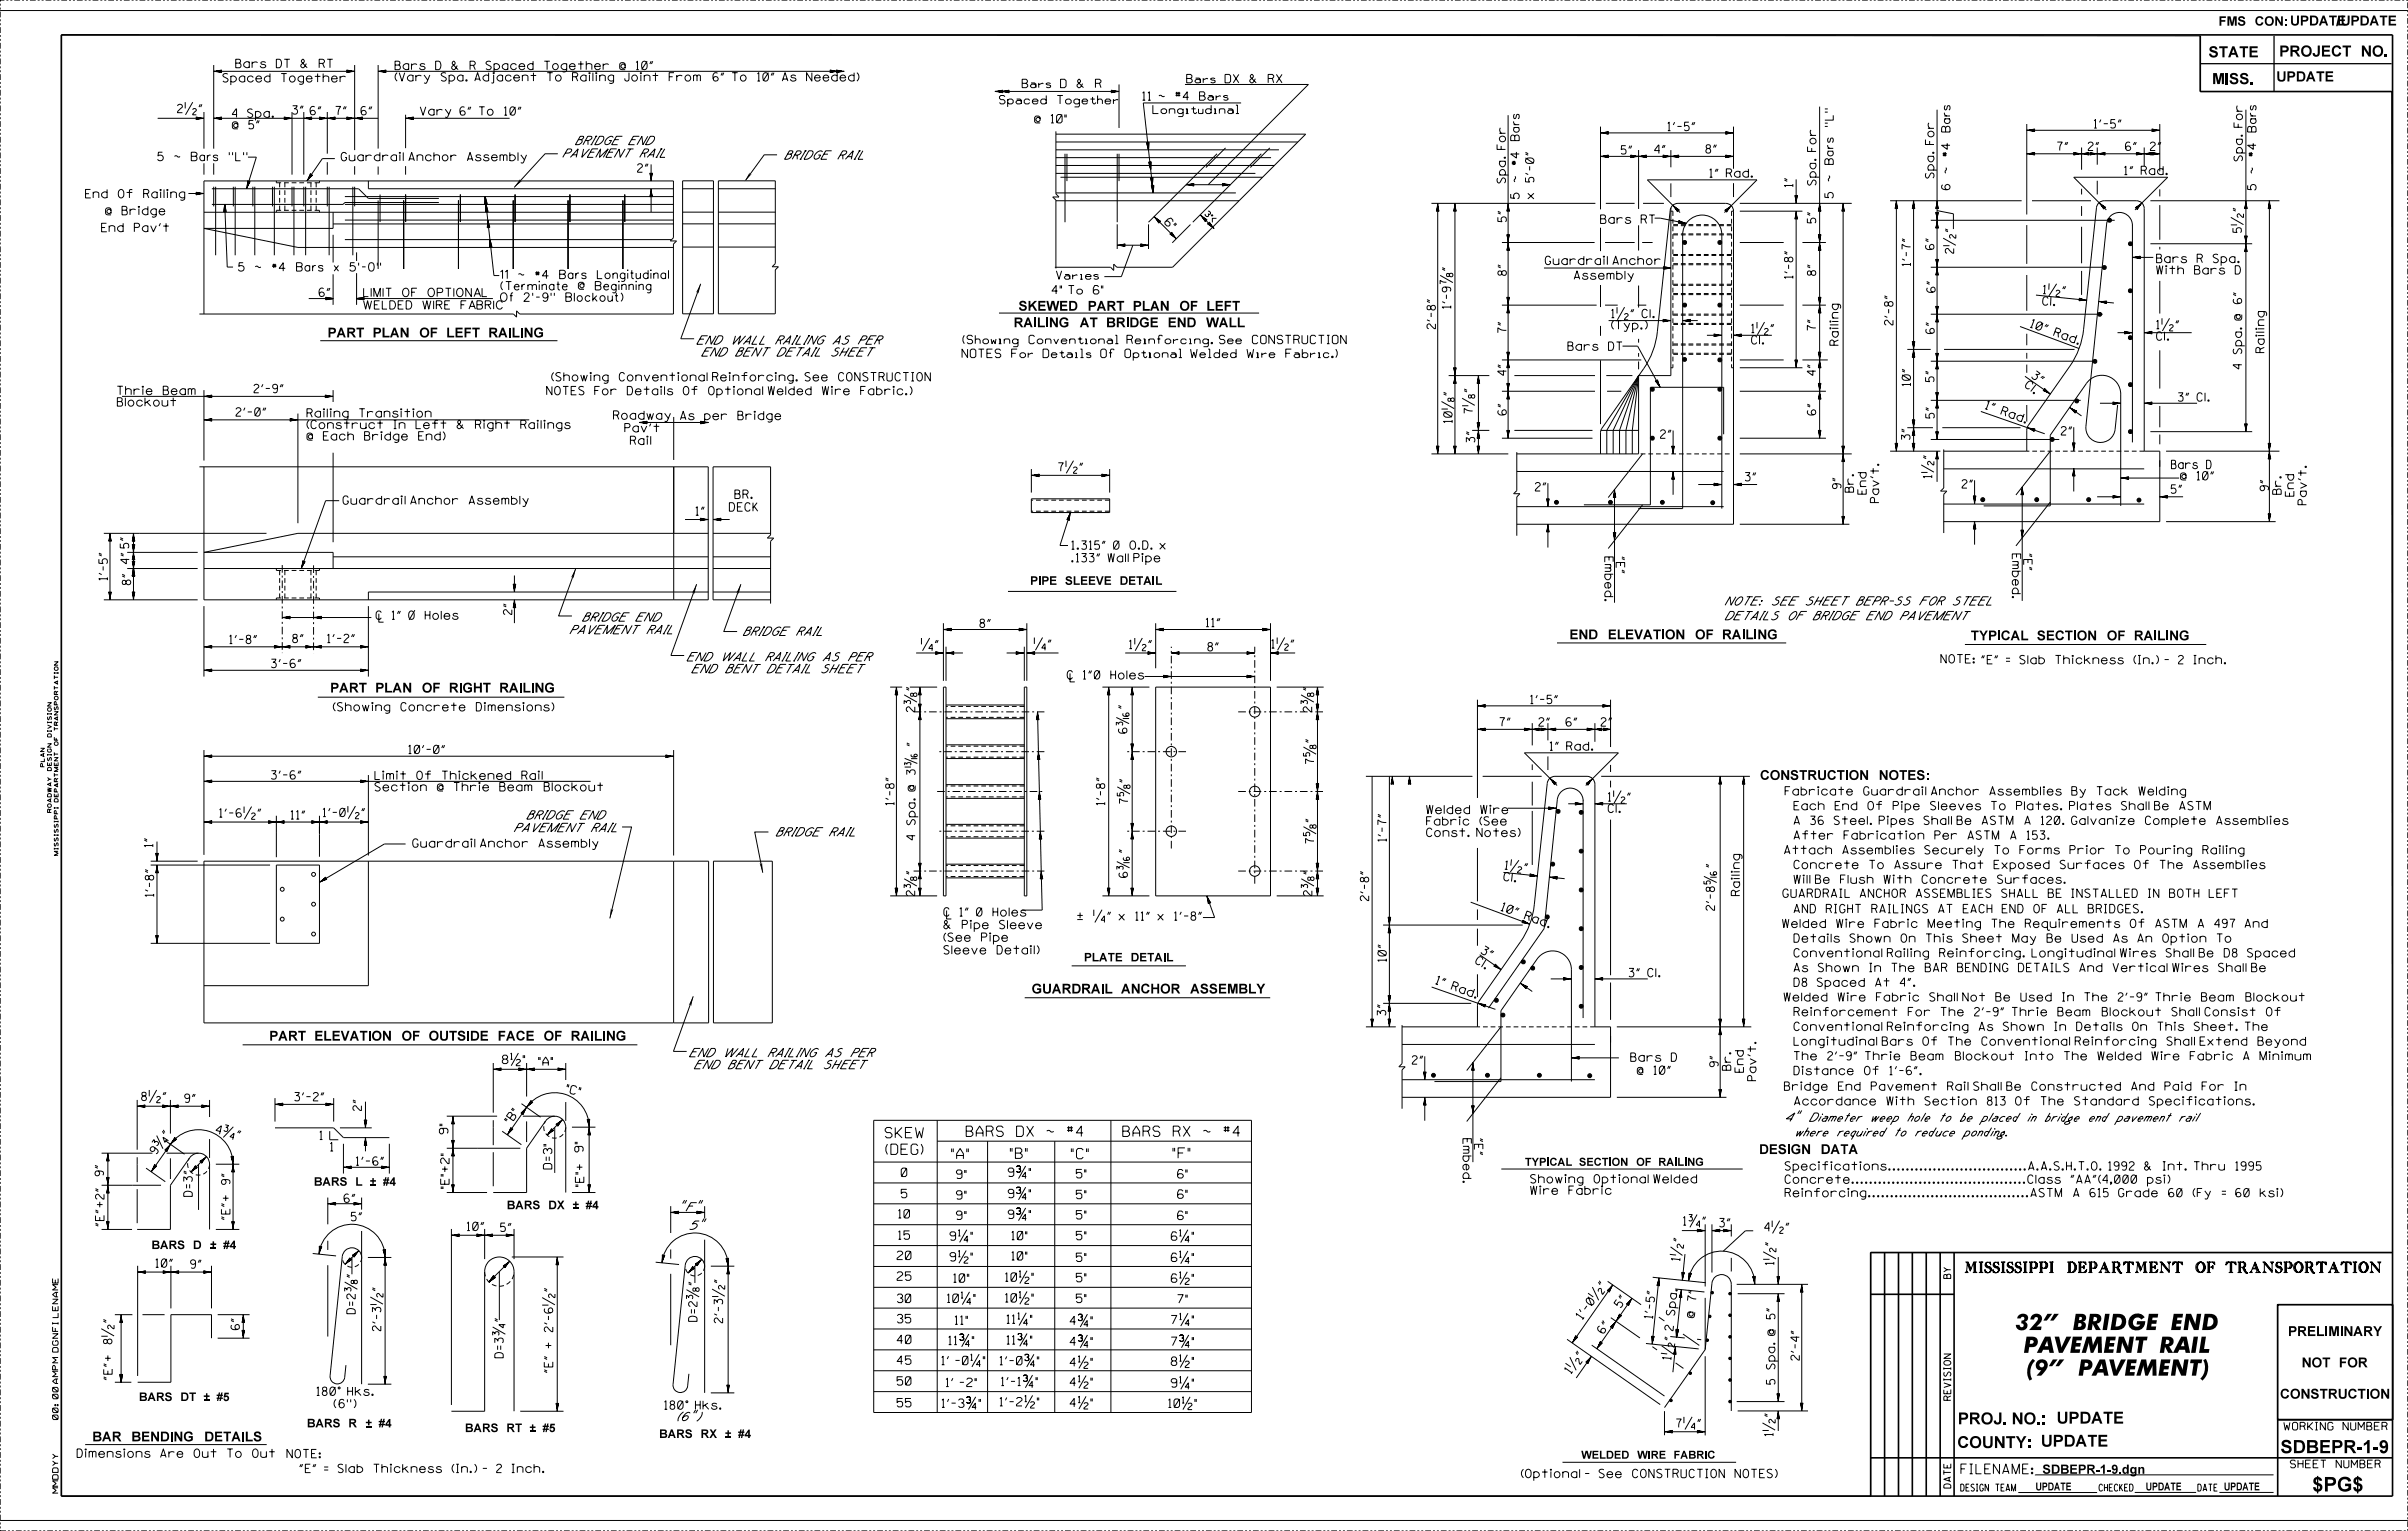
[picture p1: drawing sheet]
<svg xmlns="http://www.w3.org/2000/svg" width="879mm" height="559mm" viewBox="0 0 879 559" stroke-linecap="round" stroke-linejoin="round" font-family="sans-serif">
<defs><g id="words">
<g font-size="6.3">
<text x="717.1" y="464.5">MISSISSIPPI DEPARTMENT OF TRANSPORTATION</text>
<text x="735.5" y="485.5">32&quot; BRIDGE END</text>
<text x="738.5" y="493.8">PAVEMENT RAIL</text>
<text x="739.5" y="502.1">(9&quot; PAVEMENT)</text>
</g>
<text font-size="5.6" x="844" y="544.4">$PG$</text>
<text font-size="5.1" x="832.3" y="530.4">SDBEPR-1-9</text>
<g font-size="4.6">
<text x="714.6" y="519.9">PROJ. NO.: UPDATE</text>
<text x="714.4" y="528.5">COUNTY:UPDATE</text>
</g>
<g font-size="4.3">
<text x="806.1" y="20.9">STATE</text>
<text x="831.8" y="20.7">PROJECT NO.</text>
<text x="807.3" y="30.7">MISS.</text>
</g>
<text font-size="3.9" x="830.8" y="29.8">UPDATE</text>
<g font-size="3.8">
<text x="852.6" y="9.6">/UPDATE</text>
<text x="371.7" y="113.4">SKEWED PART PLAN OF LEFT</text>
<text x="370" y="119.5">RAILING AT BRIDGE END WALL</text>
<text x="119.6" y="123.2">PART PLAN OF LEFT RAILING</text>
<text x="572.8" y="233.3">END ELEVATION OF RAILING</text>
<text x="719.3" y="233.7">TYPICAL SECTION OF RAILING</text>
<text x="120.5" y="252.8">PART PLAN OF RIGHT RAILING</text>
<text x="642.4" y="284.7">CONSTRUCTION NOTES:</text>
<text x="376.5" y="362.6">GUARDRAIL ANCHOR ASSEMBLY</text>
<text x="98.3" y="379.8">PART ELEVATION OF OUTSIDE FACE OF RAILING</text>
<text x="323.1" y="415.3">SKEW</text>
<text x="352.6" y="414.8">BARS DX ~ #4</text>
<text x="409.8" y="414.8">BARS RX ~ #4</text>
<text x="323.3" y="421.3">(DEG)</text>
<text x="347.3" y="423">&quot;A&quot;</text>
<text x="368.8" y="422.8">&quot;B&quot;</text>
<text x="391" y="423">&quot;C&quot;</text>
<text x="428.1" y="422.7">&quot;F&quot;</text>
<text x="642" y="421.2">DESIGN DATA</text>
<text x="835.1" y="487.6">PRELIMINARY</text>
<text x="840" y="499.1">NOT FOR</text>
<text x="832.1" y="510.5">CONSTRUCTION</text>
<text x="33.7" y="526.1">BAR BENDING DETAILS</text>
</g>
<g font-size="3.6">
<text x="809.7" y="9.4">FMS CON:UPDATE</text>
<text x="715.7" y="537.9">FILENAME:SDBEPR-1-9.dgn</text>
</g>
<g font-size="3.3">
<text x="376" y="213.5">PIPE SLEEVE DETAIL</text>
<text x="395.6" y="350.9">PLATE DETAIL</text>
<text x="114.6" y="432.8">BARS L ~ #4</text>
<text x="185" y="441.3">BARS DX ~ #4</text>
<text x="55.3" y="455.9">BARS D ~ #4</text>
<text x="50.7" y="511.4">BARS DT ~ #5</text>
<text x="112" y="521">BARS R ~ #4</text>
<text x="169.7" y="522.7">BARS RT ~ #5</text>
<text x="240.6" y="524.8">BARS RX ~ #4</text>
</g>
<g font-size="3.1">
<text x="81.3" y="29.9">Spaced Together</text>
<text x="86" y="24.7">Bars DT &amp; RT</text>
<text x="144.2" y="29.6">(Vary Spa. Adjacent To Railing Joint From 6&quot; To 10&quot; As Needed)</text>
<text x="144.2" y="25.4">Bars D &amp; R Spaced Together @ 10&quot;</text>
<text x="373.1" y="32">Bars D &amp; R</text>
<text x="433.1" y="30.2">Bars DX &amp; RX</text>
<text x="64.8" y="41.1">2•&quot;</text>
<text x="106.8" y="41.7">3&quot;6&quot;</text>
<text x="122.5" y="41.9">7&quot;</text>
<text x="131.7" y="42">6&quot;</text>
<text x="364.8" y="37.9">Spaced Together</text>
<text x="417" y="36.6">11 ~ #4 Bars</text>
<text x="420.7" y="41.5">Longitudinal</text>
<text x="84.8" y="47">@ 5&quot;</text>
<text x="84.8" y="42.9">4 Spa.</text>
<text x="153.4" y="42.1">Vary</text>
<text x="167.9" y="42.1">6&quot; To 10&quot;</text>
<text x="377.6" y="44.9">@ 10&quot;</text>
<text x="554.5" y="45.5" transform="rotate(-90 554.5 45.5)">rs</text>
<text x="608.7" y="47.7">1'-5&quot;</text>
<text x="669.1" y="46.3" transform="rotate(-90 669.1 46.3)">&quot;L&quot;</text>
<text x="705.8" y="46.8" transform="rotate(-90 705.8 46.8)">r</text>
<text x="764.3" y="46.7">1'-5&quot;</text>
<text x="210" y="52.8">BRIDGE END</text>
<text x="554.5" y="51.3" transform="rotate(-90 554.5 51.3)">Ba</text>
<text x="662.8" y="49.4" transform="rotate(-90 662.8 49.4)">r</text>
<text x="705.8" y="52.7" transform="rotate(-90 705.8 52.7)">Fo</text>
<text x="711.7" y="48.2" transform="rotate(-90 711.7 48.2)">Bars</text>
<text x="823.4" y="48.2" transform="rotate(-90 823.4 48.2)">Bars</text>
<text x="57.5" y="58.7">5 ~ Bars &quot;L&quot;</text>
<text x="124.5" y="58.7">Guardrail Anchor Assembly</text>
<text x="205.4" y="57.4">PAVEMENT RAIL</text>
<text x="286.4" y="58.1">BRIDGE RAIL</text>
<text x="591.7" y="56.2">5&quot;</text>
<text x="603.9" y="56">4&quot;</text>
<text x="622.6" y="55.9">8&quot;</text>
<text x="669.1" y="60" transform="rotate(-90 669.1 60)">Bars</text>
<text x="711.7" y="57.1" transform="rotate(-90 711.7 57.1)">#4</text>
<text x="750.9" y="54.9">7&quot;</text>
<text x="762.1" y="54.9">2&quot;</text>
<text x="775.7" y="54.9">6&quot;</text>
<text x="784.8" y="54.9">2&quot;</text>
<text x="818.4" y="58.8" transform="rotate(-90 818.4 58.8)">S</text>
<text x="818.4" y="55.8" transform="rotate(-90 818.4 55.8)">pa.For</text>
<text x="823.4" y="57.1" transform="rotate(-90 823.4 57.1)">#4</text>
<text x="232.7" y="62.9">2&quot;</text>
<text x="554.5" y="60.3" transform="rotate(-90 554.5 60.3)">#4</text>
<text x="559.8" y="62.2" transform="rotate(-90 559.8 62.2)">-0&quot;</text>
<text x="624" y="64.7">1&quot; Rad.</text>
<text x="662.8" y="64.7" transform="rotate(-90 662.8 64.7)">pa.Fo</text>
<text x="705.8" y="65" transform="rotate(-90 705.8 65)">Spa.</text>
<text x="711.7" y="63.2" transform="rotate(-90 711.7 63.2)">~</text>
<text x="775.4" y="63.8">1&quot; Rad.</text>
<text x="823.4" y="63.2" transform="rotate(-90 823.4 63.2)">~</text>
<text x="549.5" y="66.8" transform="rotate(-90 549.5 66.8)">Spa.For</text>
<text x="554.5" y="66.4" transform="rotate(-90 554.5 66.4)">~</text>
<text x="559.8" y="66.5" transform="rotate(-90 559.8 66.5)">5'</text>
<text x="654.3" y="68.2" transform="rotate(-90 654.3 68.2)">1&quot;</text>
<text x="662.8" y="67.6" transform="rotate(-90 662.8 67.6)">S</text>
<text x="669.1" y="66.1" transform="rotate(-90 669.1 66.1)">~</text>
<text x="711.7" y="69.2" transform="rotate(-90 711.7 69.2)">6</text>
<text x="823.4" y="69.4" transform="rotate(-90 823.4 69.4)">5</text>
<text x="31.2" y="72.2">End Of Railing</text>
<text x="554.5" y="72.6" transform="rotate(-90 554.5 72.6)">5</text>
<text x="559.8" y="72.6" transform="rotate(-90 559.8 72.6)">x</text>
<text x="669.1" y="72.3" transform="rotate(-90 669.1 72.3)">5</text>
<text x="38.5" y="78.4">@ Bridge</text>
<text x="424.8" y="81.4" transform="rotate(45 424.8 81.4)">6 &quot;</text>
<text x="549.8" y="80.9" transform="rotate(-90 549.8 80.9)">5&quot;</text>
<text x="584.2" y="81.6">Bars RT</text>
<text x="662.7" y="81.4" transform="rotate(-90 662.7 81.4)">5&quot;</text>
<text x="37.1" y="84.6">End Pav't</text>
<text x="818" y="84.9" transform="rotate(-90 818 84.9)">5• &quot;</text>
<text x="697.3" y="93.5" transform="rotate(-90 697.3 93.5)">-7&quot;</text>
<text x="705.8" y="91.1" transform="rotate(-90 705.8 91.1)">6&quot;</text>
<text x="713" y="92.4" transform="rotate(-90 713 92.4)">2• &quot;</text>
<text x="787.1" y="95.9">Bars R Spa.</text>
<text x="87" y="99">5 ~ #4 Bars x 5'-0&quot;</text>
<text x="182.7" y="101.7">11 ~ #4 Bars Longitudinal</text>
<text x="385.6" y="101.9">Varies</text>
<text x="549.8" y="100.5" transform="rotate(-90 549.8 100.5)">8&quot;</text>
<text x="564" y="96.6">Guardrail Anchor</text>
<text x="574.5" y="102">Assembly</text>
<text x="654.3" y="101.6" transform="rotate(-90 654.3 101.6)">1'</text>
<text x="654.3" y="98.1" transform="rotate(-90 654.3 98.1)">-8&quot;</text>
<text x="662.7" y="100.5" transform="rotate(-90 662.7 100.5)">8&quot;</text>
<text x="697.3" y="97" transform="rotate(-90 697.3 97)">1'</text>
<text x="787.1" y="100">With Bars D</text>
<text x="182.7" y="105.8">(Terminate @ Beginning</text>
<text x="383.9" y="107.3">4&quot; To 6&quot;</text>
<text x="706.3" y="106.7" transform="rotate(-90 706.3 106.7)">6&quot;</text>
<text x="745.7" y="107.2" transform="rotate(3 745.7 107.2)">1•</text>
<text x="752.7" y="107.5" transform="rotate(3 752.7 107.5)">&quot;</text>
<text x="116.4" y="108.2">6&quot;</text>
<text x="182.7" y="110">Of 2'-9&quot; Blockout)</text>
<text x="529.5" y="112.6" transform="rotate(-90 529.5 112.6)">1'</text>
<text x="529.5" y="109.1" transform="rotate(-90 529.5 109.1)">-9‡ &quot;</text>
<text x="745.5" y="111.4" transform="rotate(3 745.5 111.4)">C l.</text>
<text x="818.1" y="110.8" transform="rotate(-90 818.1 110.8)">6&quot;</text>
<text x="523.9" y="120" transform="rotate(-90 523.9 120)">2'</text>
<text x="523.9" y="115.7" transform="rotate(-90 523.9 115.7)">-8&quot;</text>
<text x="588.2" y="116">1•&quot; Cl.</text>
<text x="670.9" y="118.6" transform="rotate(-90 670.9 118.6)">lng</text>
<text x="690.9" y="118.6" transform="rotate(-90 690.9 118.6)">2'</text>
<text x="690.9" y="114.3" transform="rotate(-90 690.9 114.3)">-8&quot;</text>
<text x="740.9" y="119.4" transform="rotate(20 740.9 119.4)">10 &quot;</text>
<text x="254.3" y="125.7">END WALL RAILING AS PER</text>
<text x="351.5" y="125.5">(Showing Conventional Reinforcing. See CONSTRUCTION</text>
<text x="549.8" y="121.5" transform="rotate(-90 549.8 121.5)">7&quot;</text>
<text x="588.2" y="120.2">(Typ.)</text>
<text x="639.3" y="125.6">Cl.</text>
<text x="639.3" y="121.4">1•&quot;</text>
<text x="662.7" y="120.6" transform="rotate(-90 662.7 120.6)">7&quot;</text>
<text x="706" y="121.8" transform="rotate(-90 706 121.8)">6&quot;</text>
<text x="749.4" y="122.5" transform="rotate(20 749.4 122.5)">R a d .</text>
<text x="787.1" y="124.2">Cl.</text>
<text x="787.1" y="120">1•&quot;</text>
<text x="826.4" y="121.3" transform="rotate(-90 826.4 121.3)">lng</text>
<text x="256.1" y="130">END BENT DETAIL SHEET</text>
<text x="351.1" y="130.5">NOTES For Details Of Optional Welded Wire Fabric.)</text>
<text x="572.2" y="127.9">Bars DT</text>
<text x="670.9" y="126" transform="rotate(-90 670.9 126)">Raii</text>
<text x="818.1" y="129.1" transform="rotate(-90 818.1 129.1)">S</text>
<text x="818.1" y="126.2" transform="rotate(-90 818.1 126.2)">pa.@</text>
<text x="826.4" y="128.7" transform="rotate(-90 826.4 128.7)">Raii</text>
<text x="549.8" y="137" transform="rotate(-90 549.8 137)">4&quot;</text>
<text x="662.7" y="137" transform="rotate(-90 662.7 137)">4&quot;</text>
<text x="741.4" y="137.8" transform="rotate(37 741.4 137.8)">3 &quot;</text>
<text x="818.1" y="134.7" transform="rotate(-90 818.1 134.7)">4</text>
<text x="92.7" y="143.4">2'-9&quot;</text>
<text x="201.3" y="139.1">(Showing Conventional Reinforcing. See CONSTRUCTION</text>
<text x="697.3" y="140.8" transform="rotate(-90 697.3 140.8)">10&quot;</text>
<text x="705.8" y="139.3" transform="rotate(-90 705.8 139.3)">5&quot;</text>
<text x="738.8" y="141.1" transform="rotate(37 738.8 141.1)">C l.</text>
<text x="42.8" y="148.2">Blockout</text>
<text x="42.8" y="144.1">Thrie Beam</text>
<text x="199.5" y="144.1">NOTES For Details Of Optional Welded Wire Fabric.)</text>
<text x="724.5" y="149.2" transform="rotate(20 724.5 149.2)">1&quot;</text>
<text x="795" y="146.4">3&quot; Cl.</text>
<text x="86.2" y="151.9">2'-0&quot;</text>
<text x="112" y="152.3">Railing Transition</text>
<text x="223.9" y="153.1">Roadway</text>
<text x="248.3" y="153.2">As per Bridge</text>
<text x="530" y="154.3" transform="rotate(-90 530 154.3)">10„ &quot;</text>
<text x="537.5" y="150.9" transform="rotate(-90 537.5 150.9)">7„ &quot;</text>
<text x="549.8" y="151.5" transform="rotate(-90 549.8 151.5)">6&quot;</text>
<text x="662.7" y="151.5" transform="rotate(-90 662.7 151.5)">6&quot;</text>
<text x="705.9" y="152.6" transform="rotate(-90 705.9 152.6)">5&quot;</text>
<text x="730.2" y="151.2" transform="rotate(20 730.2 151.2)">R a d .</text>
<text x="112" y="160.6">@ Each Bridge End)</text>
<text x="112" y="156.5">(Construct In Left &amp; Right Railings</text>
<text x="228" y="157.7">Pav't</text>
<text x="538.3" y="161.4" transform="rotate(-90 538.3 161.4)">3&quot;</text>
<text x="606" y="160">2&quot;</text>
<text x="697.1" y="160.4" transform="rotate(-90 697.1 160.4)">3&quot;</text>
<text x="752.3" y="158.8">2&quot;</text>
<text x="230.1" y="162.3">Rail</text>
<text x="386.3" y="172">7•&quot;</text>
<text x="792.5" y="171.1">Bars D</text>
<text x="560.4" y="179.2">2&quot;</text>
<text x="637" y="175.5">3&quot;</text>
<text x="671.9" y="178.3" transform="rotate(-90 671.9 178.3)">9&quot;</text>
<text x="676.5" y="179.6" transform="rotate(-90 676.5 179.6)">Br.</text>
<text x="705" y="174.4" transform="rotate(-90 705 174.4)">1• &quot;</text>
<text x="716.1" y="178.2">2&quot;</text>
<text x="795.8" y="175.2">@ 10&quot;</text>
<text x="827.9" y="179.1" transform="rotate(-90 827.9 179.1)">9&quot;</text>
<text x="832.6" y="177.5" transform="rotate(-90 832.6 177.5)">r.</text>
<text x="837.2" y="178.4" transform="rotate(-90 837.2 178.4)">nd</text>
<text x="125.2" y="184.1">Guardrail Anchor Assembly</text>
<text x="268.2" y="182">BR.</text>
<text x="681.1" y="180.4" transform="rotate(-90 681.1 180.4)">End</text>
<text x="685.7" y="183.5" transform="rotate(-90 685.7 183.5)">Pav'</text>
<text x="792.4" y="180">5&quot;</text>
<text x="832.6" y="180.4" transform="rotate(-90 832.6 180.4)">B</text>
<text x="837.2" y="181.1" transform="rotate(-90 837.2 181.1)">E</text>
<text x="841.8" y="184.2" transform="rotate(-90 841.8 184.2)">Pav'</text>
<text x="254" y="188.1">1&quot;</text>
<text x="266.2" y="186.6">DECK</text>
<text x="391.1" y="200.5">1.315&quot; O O.D. x</text>
<text x="585.7" y="203.3" transform="rotate(90 585.7 203.3)">Em</text>
<text x="589.9" y="203.3" transform="rotate(90 589.9 203.3)">&quot;</text>
<text x="734.4" y="202.2" transform="rotate(90 734.4 202.2)">Embed.</text>
<text x="738.6" y="202.2" transform="rotate(90 738.6 202.2)">&quot;E&quot;</text>
<text x="39.2" y="208.2" transform="rotate(-90 39.2 208.2)">-5&quot;</text>
<text x="47.2" y="205.7" transform="rotate(-90 47.2 205.7)">4&quot;5&quot;</text>
<text x="391.1" y="205.1">.133&quot; Wall Pipe</text>
<text x="585.7" y="209.6" transform="rotate(90 585.7 209.6)">bed.</text>
<text x="589.9" y="205.3" transform="rotate(90 589.9 205.3)">E&quot;</text>
<text x="39.2" y="211.7" transform="rotate(-90 39.2 211.7)">1'</text>
<text x="47.7" y="213.4" transform="rotate(-90 47.7 213.4)">8&quot;</text>
<text x="629.6" y="220.9">NOTE: SEE SHEET BEPR-SS FOR STEEL</text>
<text x="137.2" y="226.1">{ 1&quot; O Holes</text>
<text x="186.8" y="224.3" transform="rotate(-90 186.8 224.3)">2&quot;</text>
<text x="212.6" y="226.7">BRIDGE END</text>
<text x="629.6" y="226.2">DETAILS OF BRIDGE END PAVEMENT</text>
<text x="208" y="231.3">PAVEMENT RAIL</text>
<text x="271.2" y="231.9">BRIDGE RAIL</text>
<text x="357.6" y="229">8&quot;</text>
<text x="440.2" y="228.8">11&quot;</text>
<text x="83.8" y="234.9">1'-8&quot;</text>
<text x="106.8" y="234.6">8&quot;</text>
<text x="119.5" y="234.6">1'-2&quot;</text>
<text x="336.3" y="236.7">‚&quot;</text>
<text x="377.5" y="236.6">‚&quot;</text>
<text x="412.2" y="236.7">1•&quot;</text>
<text x="440.8" y="237.6">8&quot;</text>
<text x="464.1" y="236.6">1•&quot;</text>
<text x="99.1" y="243.7">3'-6&quot;</text>
<text x="250.7" y="241.2">END WALL RAILING AS PER</text>
<text x="252.5" y="245.6">END BENT DETAIL SHEET</text>
<text x="708.4" y="242">NOTE:&quot;E&quot; = Slab Thickness (In.) - 2 Inch.</text>
<text x="389.5" y="247.9">{ 1&quot;0 Holes</text>
<text x="558.6" y="256.8">1'-5&quot;</text>
<text x="121.6" y="259.5">(Showing Concrete Dimensions)</text>
<text x="333.9" y="259.7" transform="rotate(-90 333.9 259.7)">2… &quot;</text>
<text x="411.3" y="258.5" transform="rotate(-90 411.3 258.5)">&quot;</text>
<text x="478.7" y="259.7" transform="rotate(-90 478.7 259.7)">2… &quot;</text>
<text x="547.3" y="265">7&quot;</text>
<text x="561.7" y="265">2&quot;</text>
<text x="571.5" y="265">6&quot;</text>
<text x="584.4" y="265">2&quot;</text>
<text x="149.2" y="275.1">10'-0&quot;</text>
<text x="334" y="272.2" transform="rotate(-90 334 272.2)">&quot;</text>
<text x="565.7" y="273.9">1&quot; Rad.</text>
<text x="479.6" y="278.8" transform="rotate(-90 479.6 278.8)">7† &quot;</text>
<text x="99.1" y="284.4">3'-6&quot;</text>
<text x="136.9" y="284.5">Limit Of Thickened Rail</text>
<text x="136.9" y="288.7">Section @ Thrie Beam Blockout</text>
<text x="326.3" y="293.8" transform="rotate(-90 326.3 293.8)">1'</text>
<text x="326.3" y="290.3" transform="rotate(-90 326.3 290.3)">-8&quot;</text>
<text x="403.2" y="293.8" transform="rotate(-90 403.2 293.8)">1'</text>
<text x="403.2" y="290.3" transform="rotate(-90 403.2 290.3)">-8&quot;</text>
<text x="411.7" y="293.3" transform="rotate(-90 411.7 293.3)">7† &quot;</text>
<text x="586.9" y="292.4">1•&quot;</text>
<text x="651.5" y="290.2">Fabricate Guardrail Anchor Assemblies By Tack Welding</text>
<text x="80.1" y="298.3">1'-6•&quot;</text>
<text x="106.2" y="299">11&quot;</text>
<text x="117.9" y="298.1">1'-0•&quot;</text>
<text x="192.3" y="299">BRIDGE END</text>
<text x="334" y="298.1" transform="rotate(-90 334 298.1)">pa.@</text>
<text x="520.7" y="297">Welded Wire</text>
<text x="586.9" y="296.6">Cl.</text>
<text x="654.8" y="295.6">Each End Of Pipe Sleeves To Plates. Plates Shall Be ASTM</text>
<text x="187.7" y="303.6">PAVEMENT RAIL</text>
<text x="283.2" y="305.2">BRIDGE RAIL</text>
<text x="334" y="301" transform="rotate(-90 334 301)">S</text>
<text x="506" y="303.6" transform="rotate(-90 506 303.6)">-7&quot;</text>
<text x="520.7" y="305.4">Const. Notes)</text>
<text x="520.7" y="301.2">Fabric (See</text>
<text x="654.8" y="301">A 36 Steel. Pipes Shall Be ASTM A 120. Galvanize Complete Assemblies</text>
<text x="55.8" y="309.1" transform="rotate(-90 55.8 309.1)">1&quot;</text>
<text x="150.6" y="309.3">Guardrail Anchor Assembly</text>
<text x="334" y="306.6" transform="rotate(-90 334 306.6)">4</text>
<text x="411.5" y="311.2" transform="rotate(-90 411.5 311.2)">&quot;</text>
<text x="479.6" y="307.8" transform="rotate(-90 479.6 307.8)">7† &quot;</text>
<text x="506" y="307.1" transform="rotate(-90 506 307.1)">1'</text>
<text x="651.2" y="311.7">Attach Assemblies Securely To Forms Prior To Pouring Railing</text>
<text x="654.8" y="306.3">After Fabrication Per ASTM A 153.</text>
<text x="549.2" y="317.2" transform="rotate(7 549.2 317.2)">1•</text>
<text x="625.7" y="316.5" transform="rotate(-90 625.7 316.5)">&quot;</text>
<text x="654.8" y="317.1">Concrete To Assure That Exposed Surfaces Of The Assemblies</text>
<text x="56.1" y="323.7" transform="rotate(-90 56.1 323.7)">-8&quot;</text>
<text x="548.7" y="321.4" transform="rotate(7 548.7 321.4)">C l.</text>
<text x="556.2" y="318.1" transform="rotate(7 556.2 318.1)">&quot;</text>
<text x="634.9" y="319.4" transform="rotate(-90 634.9 319.4)">lng</text>
<text x="654.8" y="322.4">Will Be Flush With Concrete Surfaces.</text>
<text x="56.1" y="327.2" transform="rotate(-90 56.1 327.2)">1'</text>
<text x="333.8" y="326.9" transform="rotate(-90 333.8 326.9)">2… &quot;</text>
<text x="478.8" y="326.9" transform="rotate(-90 478.8 326.9)">2… &quot;</text>
<text x="499.5" y="328.7" transform="rotate(-90 499.5 328.7)">2'</text>
<text x="499.5" y="324.4" transform="rotate(-90 499.5 324.4)">-8&quot;</text>
<text x="634.9" y="326.9" transform="rotate(-90 634.9 326.9)">Raii</text>
<text x="650.7" y="327.6">GUARDRAIL ANCHOR ASSEMBLIES SHALL BE INSTALLED IN BOTH LEFT</text>
<text x="344.5" y="334.4">{ 1&quot; 0 Holes</text>
<text x="393.2" y="335.9">` ‚&quot; x 11&quot; x 1'-8&quot;</text>
<text x="547.7" y="332.3" transform="rotate(20 547.7 332.3)">10 &quot;</text>
<text x="556.3" y="335.4" transform="rotate(20 556.3 335.4)">R a d .</text>
<text x="625.7" y="332.2" transform="rotate(-90 625.7 332.2)">2'</text>
<text x="654.8" y="333.2">AND RIGHT RAILINGS AT EACH END OF ALL BRIDGES.</text>
<text x="344.5" y="339">&amp; Pipe Sleeve</text>
<text x="650.6" y="338.6">Welded Wire Fabric Meeting The Requirements Of ASTM A 497 And</text>
<text x="344.5" y="343.6">(See Pipe</text>
<text x="540.4" y="347.9" transform="rotate(31 540.4 347.9)">3 &quot;</text>
<text x="654.8" y="343.9">Details Shown On This Sheet May Be Used As An Option To</text>
<text x="344.5" y="348.2">Sleeve Detail)</text>
<text x="506" y="350.9" transform="rotate(-90 506 350.9)">10&quot;</text>
<text x="538.2" y="351.4" transform="rotate(31 538.2 351.4)">C l.</text>
<text x="654.8" y="349.3">Conventional Railing Reinforcing. Longitudinal Wires Shall Be D8 Spaced</text>
<text x="523.9" y="359.1" transform="rotate(20 523.9 359.1)">1&quot;</text>
<text x="594.5" y="356.5">3&quot; Cl.</text>
<text x="654.8" y="354.7">As Shown In The BAR BENDING DETAILS And Vertical Wires Shall Be</text>
<text x="529.6" y="361.1" transform="rotate(20 529.6 361.1)">R a d .</text>
<text x="651.1" y="365.4">Welded Wire Fabric Shall Not Be Used In The 2'-9&quot; Thrie Beam Blockout</text>
<text x="654.8" y="360">D8 Spaced At 4&quot;.</text>
<text x="505.8" y="370.5" transform="rotate(-90 505.8 370.5)">3&quot;</text>
<text x="654.8" y="370.8">Reinforcement For The 2'-9&quot; Thrie Beam Blockout Shall Consist Of</text>
<text x="654.8" y="376.2">Conventional Reinforcing As Shown In Details On This Sheet. The</text>
<text x="654.8" y="381.5">Longitudinal Bars Of The Conventional Reinforcing Shall Extend Beyond</text>
<text x="183.3" y="388.2">8•&quot;</text>
<text x="196.6" y="388.9">&quot;A&quot;</text>
<text x="251.6" y="385.7">END WALL RAILING AS PER</text>
<text x="515.5" y="388.4">2&quot;</text>
<text x="595.2" y="387.4">Bars D</text>
<text x="627.1" y="389.3" transform="rotate(-90 627.1 389.3)">9&quot;</text>
<text x="654.8" y="386.9">The 2'-9&quot; Thrie Beam Blockout Into The Welded Wire Fabric A Minimum</text>
<text x="253.4" y="390.1">END BENT DETAIL SHEET</text>
<text x="597.6" y="392.1">@ 10&quot;</text>
<text x="631.7" y="390.6" transform="rotate(-90 631.7 390.6)">Br.</text>
<text x="636.3" y="391.4" transform="rotate(-90 636.3 391.4)">End</text>
<text x="640.9" y="394.4" transform="rotate(-90 640.9 394.4)">Pav'</text>
<text x="654.8" y="392.3">Distance Of 1'-6&quot;.</text>
<text x="51.7" y="401.7">8•&quot;</text>
<text x="107.6" y="401.8">3'-2&quot;</text>
<text x="206.5" y="398.7" transform="rotate(14 206.5 398.7)">&quot;C &quot;</text>
<text x="651.3" y="398">Bridge End Pavement Rail Shall Be Constructed And Paid For In</text>
<text x="67.4" y="402.4">9&quot;</text>
<text x="131.9" y="405.3" transform="rotate(-90 131.9 405.3)">2&quot;</text>
<text x="654.9" y="403.3">Accordance With Section 813 Of The Standard Specifications.</text>
<text x="163.5" y="413.8" transform="rotate(-90 163.5 413.8)">9&quot;</text>
<text x="186.5" y="410.3" transform="rotate(-55 186.5 410.3)">&quot;B &quot;</text>
<text x="651.4" y="409.3">4&quot; Diameter weep hole to be placed in bridge end pavement rail</text>
<text x="61.5" y="415" transform="rotate(-55 61.5 415)">&quot;</text>
<text x="86.2" y="415.5" transform="rotate(14 86.2 415.5)">&quot;</text>
<text x="116.7" y="415.9">1</text>
<text x="533.9" y="415.6" transform="rotate(90 533.9 415.6)">Embed.</text>
<text x="538.1" y="415.6" transform="rotate(90 538.1 415.6)">&quot;E&quot;</text>
<text x="655.1" y="414.7">where required to reduce ponding.</text>
<text x="120.6" y="420.1">1</text>
<text x="130" y="425.3">1'-6&quot;</text>
<text x="212.8" y="420.4" transform="rotate(-90 212.8 420.4)">9&quot;</text>
<text x="556.5" y="425.5">TYPICAL SECTION OF RAILING</text>
<text x="37.8" y="429.2" transform="rotate(-90 37.8 429.2)">9&quot;</text>
<text x="163.9" y="427.7" transform="rotate(-90 163.9 427.7)">+2&quot;</text>
<text x="201.4" y="426.7" transform="rotate(-90 201.4 426.7)">D=3&quot;</text>
<text x="213.1" y="431.5" transform="rotate(-90 213.1 431.5)">E&quot;</text>
<text x="213.1" y="427" transform="rotate(-90 213.1 427)">+</text>
<text x="328.9" y="429.4">0</text>
<text x="349.1" y="430.1">9&quot;</text>
<text x="368" y="429.4">9ƒ&quot;</text>
<text x="392.8" y="429.9">5&quot;</text>
<text x="429.8" y="430">6&quot;</text>
<text x="558.6" y="431.8">Showing Optional Welded</text>
<text x="651.5" y="427.1">Specifications...............................A.A.S.H.T.O. 1992 &amp; Int. Thru 1995</text>
<text x="651.5" y="431.9">Concrete.......................................Class &quot;AA&quot;(4,000 psi)</text>
<text x="70.2" y="436.7" transform="rotate(-90 70.2 436.7)">D=3&quot;</text>
<text x="83.9" y="432.3" transform="rotate(-90 83.9 432.3)">9&quot;</text>
<text x="163.9" y="433.8" transform="rotate(-90 163.9 433.8)">&quot;</text>
<text x="163.9" y="432.2" transform="rotate(-90 163.9 432.2)">E&quot;</text>
<text x="213.1" y="433" transform="rotate(-90 213.1 433)">&quot;</text>
<text x="328.9" y="437.2">5</text>
<text x="349.1" y="437.7">9&quot;</text>
<text x="368" y="437.2">9ƒ&quot;</text>
<text x="392.8" y="437.5">5&quot;</text>
<text x="429.8" y="437.4">6&quot;</text>
<text x="558.6" y="436">Wire Fabric</text>
<text x="651.5" y="436.9">Reinforcing....................................ASTM A 615 Grade 60 (Fy = 60 ksi)</text>
<text x="83.9" y="443.1" transform="rotate(-90 83.9 443.1)">E&quot;+</text>
<text x="125.6" y="438.9">6&quot;</text>
<text x="247.6" y="442.1">&quot;F&quot;</text>
<text x="37.9" y="447.5" transform="rotate(-90 37.9 447.5)">&quot;E&quot;+2&quot;</text>
<text x="83.9" y="445.2" transform="rotate(-90 83.9 445.2)">&quot;</text>
<text x="128.2" y="445.6">5&quot;</text>
<text x="170.5" y="449.1">10&quot;</text>
<text x="182.7" y="449.5">5&quot;</text>
<text x="251.6" y="448.7">5&quot;</text>
<text x="327.9" y="444.6">10</text>
<text x="349.1" y="445.1">9&quot;</text>
<text x="368" y="444.8">9ƒ&quot;</text>
<text x="392.8" y="444.9">5&quot;</text>
<text x="429.8" y="445.1">6&quot;</text>
<text x="614.4" y="447.2">1ƒ&quot;</text>
<text x="627.6" y="447.8">3&quot;</text>
<text x="644" y="449.4">4•&quot;</text>
<text x="327.9" y="452.3">15</text>
<text x="346.8" y="452.7">9‚&quot;</text>
<text x="369.3" y="452.5">10&quot;</text>
<text x="392.8" y="452.5">5&quot;</text>
<text x="427.5" y="452.7">6‚&quot;</text>
<text x="613.8" y="453.2" transform="rotate(-84 613.8 453.2)">&quot;</text>
<text x="327.4" y="459.7">20</text>
<text x="346.8" y="460.3">9•&quot;</text>
<text x="369.3" y="459.9">10&quot;</text>
<text x="392.8" y="460.4">5&quot;</text>
<text x="427.5" y="460.5">6‚&quot;</text>
<text x="613.1" y="460.2" transform="rotate(-84 613.1 460.2)">1•</text>
<text x="647.4" y="461.6" transform="rotate(-90 647.4 461.6)">1• &quot;</text>
<text x="56.9" y="462.6">10&quot;</text>
<text x="69.6" y="462.9">9&quot;</text>
<text x="327.4" y="467.3">25</text>
<text x="367" y="467.7">10•&quot;</text>
<text x="392.8" y="467.9">5&quot;</text>
<text x="348.1" y="468">10&quot;</text>
<text x="427.5" y="468">6•&quot;</text>
<text x="585.6" y="470.1" transform="rotate(-55 585.6 470.1)">&quot;</text>
<text x="129.7" y="479.5" transform="rotate(-90 129.7 479.5)">D=2… &quot;</text>
<text x="263.8" y="478.5" transform="rotate(-90 263.8 478.5)">-3• &quot;</text>
<text x="327.5" y="475.4">30</text>
<text x="345.8" y="475.4">10‚&quot;</text>
<text x="367" y="475.3">10•&quot;</text>
<text x="392.8" y="475.4">5&quot;</text>
<text x="429.8" y="475.6">7&quot;</text>
<text x="591.5" y="477.4" transform="rotate(-55 591.5 477.4)">5 &quot;</text>
<text x="619" y="475" transform="rotate(-84 619 475)">7 &quot;</text>
<text x="87.4" y="485.3" transform="rotate(-90 87.4 485.3)">6&quot;</text>
<text x="139" y="485.7" transform="rotate(-90 139 485.7)">2'</text>
<text x="139" y="481.4" transform="rotate(-90 139 481.4)">-3• &quot;</text>
<text x="183.7" y="482.3" transform="rotate(-90 183.7 482.3)">&quot;</text>
<text x="201.7" y="481.8" transform="rotate(-90 201.7 481.8)">-6• &quot;</text>
<text x="254.4" y="482.3" transform="rotate(-90 254.4 482.3)">D=2… &quot;</text>
<text x="263.8" y="482.8" transform="rotate(-90 263.8 482.8)">2'</text>
<text x="327.5" y="482.8">35</text>
<text x="348.6" y="483.4">11&quot;</text>
<text x="367.5" y="483">11‚&quot;</text>
<text x="390.5" y="483.5">4ƒ&quot;</text>
<text x="427.5" y="483.2">7‚&quot;</text>
<text x="577.6" y="481.6" transform="rotate(-55 577.6 481.6)">1' - 0 •</text>
<text x="603.1" y="481.3" transform="rotate(-84 603.1 481.3)">1' - 5 &quot;</text>
<text x="610.6" y="485.7" transform="rotate(-84 610.6 485.7)">2</text>
<text x="611.2" y="480.2" transform="rotate(-84 611.2 480.2)">S p a .</text>
<text x="618.3" y="481" transform="rotate(-84 618.3 481)">@</text>
<text x="647.8" y="481.4" transform="rotate(-90 647.8 481.4)">5&quot;</text>
<text x="40.8" y="490.5" transform="rotate(-90 40.8 490.5)">8• &quot;</text>
<text x="201.7" y="486.1" transform="rotate(-90 201.7 486.1)">2'</text>
<text x="327.4" y="490.4">40</text>
<text x="346.3" y="490.8">11ƒ&quot;</text>
<text x="367.5" y="490.6">11ƒ&quot;</text>
<text x="390.5" y="491.1">4ƒ&quot;</text>
<text x="427.5" y="491.1">7ƒ&quot;</text>
<text x="585.2" y="487" transform="rotate(-55 585.2 487)">6 &quot;</text>
<text x="610.5" y="489.3" transform="rotate(-84 610.5 489.3)">&quot;</text>
<text x="183.7" y="495.6" transform="rotate(-90 183.7 495.6)">D=3ƒ</text>
<text x="327.4" y="498">45</text>
<text x="577.4" y="495.7" transform="rotate(-55 577.4 495.7)">&quot;</text>
<text x="609.8" y="496.3" transform="rotate(-84 609.8 496.3)">1•</text>
<text x="656.7" y="496.4" transform="rotate(-90 656.7 496.4)">2'</text>
<text x="656.7" y="492.1" transform="rotate(-90 656.7 492.1)">-4&quot;</text>
<text x="40.9" y="503.6" transform="rotate(-90 40.9 503.6)">&quot;E&quot;+</text>
<text x="201.7" y="501" transform="rotate(-90 201.7 501)">&quot;</text>
<text x="201.7" y="499" transform="rotate(-90 201.7 499)">E&quot; +</text>
<text x="343.7" y="498.1">1' -0‚&quot;</text>
<text x="365" y="498.2">1'-0ƒ&quot;</text>
<text x="390.5" y="498.7">4•&quot;</text>
<text x="427.5" y="498.4">8•&quot;</text>
<text x="573.4" y="501.4" transform="rotate(-55 573.4 501.4)">1•</text>
<text x="647.8" y="499.7" transform="rotate(-90 647.8 499.7)">Spa.@</text>
<text x="115.6" y="509.3">180° Hks.</text>
<text x="327.4" y="505.6">50</text>
<text x="345.3" y="506.1">1' -2&quot;</text>
<text x="365.5" y="505.8">1'-1ƒ&quot;</text>
<text x="390.5" y="505.9">4•&quot;</text>
<text x="427.5" y="506.3">9‚&quot;</text>
<text x="647.8" y="505.2" transform="rotate(-90 647.8 505.2)">5</text>
<text x="119.6" y="513.8">(6&quot;)</text>
<text x="242.5" y="514.4">180° Hks.</text>
<text x="327.4" y="513.5">55</text>
<text x="343.8" y="513.7">1'-3ƒ&quot;</text>
<text x="365" y="513.2">1'-2•&quot;</text>
<text x="390.5" y="513.5">4•&quot;</text>
<text x="426.5" y="513.7">10•&quot;</text>
<text x="244.8" y="518.6">(6&quot;)</text>
<text x="611.8" y="521">7‚&quot;</text>
<text x="647.1" y="524.1" transform="rotate(-90 647.1 524.1)">1• &quot;</text>
<text x="28.1" y="532">Dimensions Are Out To Out</text>
<text x="104.7" y="532.1">NOTE:</text>
<text x="577.1" y="532.4">WELDED WIRE FABRIC</text>
<text x="109.4" y="537.5">&quot;E&quot; = Slab Thickness (In.) - 2 Inch.</text>
<text x="555.3" y="539.3">(Optional - See CONSTRUCTION NOTES)</text>
</g>
<g font-size="3">
<text x="132.7" y="112.8">WELDED WIRE FABRIC</text>
<text x="132.7" y="108.3">LIMIT OF OPTIONAL</text>
<text x="742.9" y="544">UPDATE</text>
<text x="783.1" y="544">UPDATE</text>
<text x="811.7" y="544">UPDATE</text>
</g>
<g font-size="2.8">
<text x="833.6" y="521.9">WORKING NUMBER</text>
<text x="835.9" y="535.7">SHEET NUMBER</text>
</g>
<g font-size="2.5">
<text x="711.9" y="466.6" transform="rotate(-90 711.9 466.6)">BY</text>
<text x="712" y="495.8" transform="rotate(-90 712 495.8)">N</text>
<text x="712" y="508.7" transform="rotate(-90 712 508.7)">EVISIO</text>
<text x="712" y="511.1" transform="rotate(-90 712 511.1)">R</text>
<text x="21.2" y="518.1" transform="rotate(-90 21.2 518.1)">00:00 AMPM DGNFILENAME</text>
<text x="712" y="535.8" transform="rotate(-90 712 535.8)">E</text>
<text x="21.2" y="545" transform="rotate(-90 21.2 545)">MMDDYY</text>
<text x="712" y="543.2" transform="rotate(-90 712 543.2)">DAT</text>
<text x="715.6" y="544.2">DESIGN TEAM</text>
<text x="766.1" y="544.2">CHECKED</text>
<text x="802.1" y="544.2">DATE</text>
</g>
<text font-size="2.1" x="439.6" y="78.3" transform="rotate(45 439.6 78.3)">3 &quot;&lt;</text>
<g font-size="2">
<text x="18.7" y="269" transform="rotate(-90 18.7 269)">DIVISION</text>
<text x="21.2" y="266.6" transform="rotate(-90 21.2 266.6)">TRANSPORTATION</text>
<text x="21.2" y="272.1" transform="rotate(-90 21.2 272.1)">OF</text>
<text x="16.2" y="279.8" transform="rotate(-90 16.2 279.8)">PLAN</text>
<text x="18.7" y="281.3" transform="rotate(-90 18.7 281.3)">DESIGN</text>
<text x="18.7" y="296.5" transform="rotate(-90 18.7 296.5)">ROADWAY</text>
<text x="21.2" y="312.2" transform="rotate(-90 21.2 312.2)">MISSISSIPPI DEPARTMENT</text>
</g>
</g></defs>
<g fill="none" stroke="#000" stroke-width=".36">
<path d="M0 3.8h878.8M22.4 12.7l780.6 .4v20.3h69.9l.3 423.8h-190.5v88.9h-660.3zM67.6 37.3v2.3M70.3 37.3l-2.6 4.6M78 23.7v30.6M78 26h51.4M80.9 25.7l-1.9 .3 1.9 .5v-.3l-1.9-.2 1.9-.3-2.9 .3 2.9 .4M126.6 25.7l2.8 .3-2.8 .4 1.9-.4-1.9-.1v-.4l1.9 .5-1.9 .4M129.4 23.7v31.1M138 23.7v30.5M138 26h167.8M140.9 25.7l-1.9 .3 1.9 .5v-.3l-1.9-.2 1.9-.3-2.9 .3 2.9 .4"/>
<path d="M303 25.7l2.8 .3-2.8 .4 1.9-.4-1.9-.1v-.4l1.9 .5-1.9 .4M305.3 25.7l2.8 .3-2.8 .4 1.9-.4-1.9-.1v-.4l1.9 .5-1.9 .4M363.1 33.4h45.3M366 33.1l-2.9 .3 2.9 .3-1.9-.3 1.9-.2v-.3l-1.9 .5 1.9 .3M368.3 33.1l-2.9 .3 2.9 .3-1.9-.3 1.9-.2v-.3l-1.9 .5 1.9 .3M405.6 33.1l1.9 .3-1.9 .5v-.4l1.9-.1-1.9-.3 2.8 .3-2.8 .3M408.4 30.8v15.9M432.5 30.8h45l-36.6 36.6M453 37.6h-35.7l3.6 32.8M664.1 38.9v121M57.5 43.2h16.9M70.3 40.1a.64 .64 0 0 1 .8-.5 .64 .64 0 0 1 .5 .8l-1.2 1.1-.1 .4h1.3"/>
<path d="M71.6 42.9l2.8 .3-2.8 .3 1.9-.3-1.9-.2v-.3l1.9 .5-1.9 .3M74.4 40.9v13.4M74.4 59.6v4.1M78 59.6v4.1M78 43.2h60M80.9 42.9l-1.9 .3 1.9 .4v-.3l-1.9-.1 1.9-.3-2.9 .3 2.9 .3M90.5 57.4h3.1l-3.6 11.5M103.7 42.9l2.9 .3-2.9 .3 1.9-.3-1.9-.2v-.3l1.9 .5-1.9 .3M106.6 40.9v22.8M110.9 40.9v22.8M113.7 42.9l-1.9 .3 1.9 .4v-.3l-1.9-.1 1.9-.3-2.8 .3 2.8 .3M116.6 42.9l2.9 .3-2.9 .3 1.9-.3-1.9-.2v-.3l1.9 .5-1.9 .3"/>
<path d="M119.5 40.9v15.2M119.5 59.2v4.5M122.2 57.9h-4.5l-5.7 8.1M122.3 42.9l-1.9 .3 1.9 .4v-.3l-1.9-.1 1.9-.3-2.8 .3 2.8 .3M126.6 42.9l2.8 .3-2.8 .3 1.9-.3-1.9-.2v-.3l1.9 .5-1.9 .3M132.3 42.9l-1.9 .3 1.9 .4v-.3l-1.9-.1 1.9-.3-2.9 .3 2.9 .3M148 43.2h38M148 41.9v12.2M150.9 42.9l-1.9 .3 1.9 .4v-.3l-1.9-.1 1.9-.3-2.9 .3 2.9 .3M203.6 56.1h-4.7l-11.2 12.3M283.6 56.5h-4.7l-6.7 9.3M385.4 51.8h88.3"/>
<path d="M385.4 54.7h81.4M385.4 57.5h78.5M385.4 47.9v22.9l1.1 1.1h-2.3l1.2 1.1v25M385.4 49h91.1l-48.5 48.5h-20.4l-1.1-1.1v2.3l-1.2-1.2h-20.3M388.7 56.1v25M389.4 56.1v10M407.7 56.1v25M408.4 56.1v10M418.4 52l.9-.1-.1 2.8zM418.5 52l.7 2.7M418.6 52l.6 2.7M418.7 52l.5 2.7"/>
<path d="M418.8 52l.4 2.7M418.9 52l.3 2.7M419 52l.2 2.7M419.1 51.9l.1 2.8M419.2 59.1l.9-.1-.2 2.8zM419.2 51.9v2.8M419.3 59.1l.6 2.7M419.4 59.1l.5 2.7M419.5 59.1l.4 2.7M419.6 59.1l.3 2.7M419.7 59.1l.2 2.7M419.8 59.1l.1 2.7"/>
<path d="M419.9 59.1v2.7M420 59.1l-.1 2.7M444.2 56.1l-25 25M447.3 54l-7.2 7.1M460.3 56.1l-25 25M463.4 54l-7.1 7.1M550.4 42.1v117.8M584.1 57.1h48.6M584.1 48.5h48.6M584.1 46.2v30.2M587 56.8l-1.9 .3 1.9 .4v-.3l-1.9-.1 1.9-.3-2.9 .3 2.9 .3M587 48.2l-1.9 .3 1.9 .5v-.4l-1.9-.1 1.9-.3-2.9 .3 2.9 .3"/>
<path d="M595.2 56.8l2.8 .3-2.8 .3 1.9-.3-1.9-.2v-.3l1.9 .5-1.9 .3M598 54.8v21.5M600.9 56.8l-1.9 .3 1.9 .4v-.3l-1.9-.1 1.9-.3-2.9 .3 2.9 .3M607 56.8l2.8 .3-2.8 .3 1.9-.3-1.9-.2v-.3l1.9 .5-1.9 .3M609.8 54.8v6.3M612.7 56.8l-1.9 .3 1.9 .4v-.3l-1.9-.1 1.9-.3-2.9 .3 2.9 .3M629.8 56.8l2.9 .3-2.9 .3 1.9-.3-1.9-.2v-.3l1.9 .5-1.9 .3M629.8 48.2l2.9 .3-2.9 .3 1.9-.3-1.9-.1v-.4l1.9 .5-1.9 .3M632.7 46.2v15.4M707 40v120.4M739.7 47.6h48.5M739.7 56.1h48.5"/>
<path d="M739.7 45.3v33M742.6 55.8l-1.9 .3 1.9 .5v-.3l-1.9-.2 1.9-.3-2.9 .3 2.9 .3M742.6 47.2l-1.9 .4 1.9 .4v-.3l-1.9-.1 1.9-.4-2.9 .4 2.9 .3M756.8 55.8l2.9 .3-2.9 .3 2-.3-2-.1v-.4l2 .5-2 .3M759.7 53.8v8.1M762.3 55.8l-1.7 .3 1.7 .5v-.3l-1.7-.2 1.7-.3-2.6 .3 2.6 .3M762.8 55.8l2.6 .3-2.6 .3 1.7-.3-1.7-.1v-.4l1.7 .5-1.7 .3M765.4 53.8v6.3M768.3 55.8l-1.9 .3 1.9 .5v-.3l-1.9-.2 1.9-.3-2.9 .3 2.9 .3M779.7 55.8l2.9 .3-2.9 .3 1.9-.3-1.9-.1v-.4l1.9 .5-1.9 .3M782.6 53.8v6.8M785.2 55.8l-1.8 .3 1.8 .5v-.3l-1.8-.2 1.8-.3-2.6 .3 2.6 .3"/>
<path d="M785.4 47.2l2.8 .4-2.8 .3 1.9-.3-1.9-.2v-.3l1.9 .5-1.9 .3M785.6 55.8l2.6 .3-2.6 .3 1.8-.3-1.8-.1v-.4l1.8 .5-1.8 .3M788.2 45.3v17.2M819.7 40v117.6M68.8 70.6h5.6M71.6 70.3l2.8 .3-2.8 .3 1.9-.3-1.9-.1v-.3l1.9 .4-1.9 .3M74.4 77.5h171.4M77.3 68.9h53.6l3.5 3.5h25.8M78 68.2v7.1M78.7 68.2v25M82 74.6v2.8M82 74.6l.1 2.7"/>
<path d="M82 74.6l.2 2.7M82 74.6l.6 2.7-.9 .1zM82 74.6l.4 2.7M82 74.6l.3 2.7M82 74.6l-.2 2.8M82 74.6l.5 2.7M82 74.6l-.1 2.8M82 74.6l.9 22.9h2.2M85.2 68.2v7.1M85.8 68.2v25M90.5 66.1l-.2 1.9 1-1.7-.3-.1-.7 1.8 .2-1.9-.5 2.8 1.2-2.6M92.3 68.2v7.1"/>
<path d="M93 68.2v25M99.4 68.2v7.1M100.1 68.2v25M106.6 68.2v7.1M107.3 68.2v25M110.9 68.2v7.1M111.5 68.2v25M113.4 63.5l-.8 1.8 1.5-1.3-.3-.2-1.2 1.5 .8-1.8-1.4 2.5 1.9-2.1M119.5 68.2v7.1M120.1 68.2v25M121.6 77.5v5.9h-47.2l34.3 6.9h137.1M125.9 71.8h119.9"/>
<path d="M125.9 74.6h119.9M128.8 68.2v25M129.4 60.6v3.1M129.4 68.2v7.1M134.4 66v2.9h111.4M138 60.8v2.9M138 73.2v25M138.7 71v10M147.3 73.2v25M148 60.6v3.1M148 71v10M160.2 73.9h-34.3l-.7 .7h-47.9"/>
<path d="M167.3 73.2v25M168 71v10M177.1 71.8l.1 2.7M177.1 71.8l-.1 2.7M177.1 71.8l.6 2.6M177.1 71.8l.3 2.7M177.1 71.8l3.2 28.8h1.9M177.1 71.8l.5 2.6M177.1 71.8l.7 2.6-.9 .1zM177.1 71.8v2.7M177.1 71.8l.2 2.7M177.1 71.8l.4 2.7"/>
<path d="M177.4 74.6l.3 2.7M177.4 74.6l.8 2.7-1 .1zM177.4 74.6l.5 2.7M177.4 74.6v2.8M177.4 74.6l.2 2.7M177.4 74.6l.4 2.7M177.4 74.6l.1 2.7M177.4 74.6l-.1 2.8M177.4 74.6l.6 2.7M187.3 73.2v25M188 71v10M207.3 73.2v25"/>
<path d="M208 71v10M227.3 73.2v25M228 71v10M237.3 71.8l.3-2.9 .3 2.9-.3-1.9-.1 1.9h-.3l.4-1.9 .3 1.9M237.3 63.2l.3 1.9 .5-1.9h-.3l-.2 1.9-.3-1.9 .3 2.9 .3-2.9M237.6 60v6.1M237.6 68.9v8.5M249.1 68.9h11.3M249.1 77.4h11.3M249.1 66h11.3v48.5h-11.3zM262.2 68.9h20.8M262.2 77.4h20.8"/>
<path d="M385.4 70.4h65.7M385.4 73.3h66.8M385.4 60.4h79.7M385.4 63.3h72.8M387 64.7h73.8M419.8 64.9l1-.1-.2 2.8zM419.9 64.9l.7 2.7M420.1 64.8l.5 2.8M420.2 67.7l.9-.1-.2 2.8zM420.2 64.8l.4 2.8M420.3 67.7l.6 2.7M420.3 64.8l.3 2.8"/>
<path d="M420.4 67.7l.5 2.7M420.4 64.8l.2 2.8M420.5 67.7l.4 2.7M420.5 64.8l.1 2.8M420.7 67.7l.2 2.7M420.7 64.8l-.1 2.8M420.8 67.7l.1 2.7M420.9 67.7v2.7M421 67.6l-.1 2.8M421.2 79.1l8.1 8M432.9 67.4h16.1M435.7 67.1l-1.9 .3 1.9 .5v-.3l-1.9-.2 1.9-.3-2.8 .3 2.8 .3"/>
<path d="M438.1 78.5l5 4.9M446.2 67.1l2.8 .3-2.8 .3 1.9-.3-1.9-.1v-.3l1.9 .4-1.9 .3M522.4 74.2h59.9M524.4 77.1l.3-2.9 .3 2.9-.3-1.9-.2 1.9h-.3l.5-1.9 .3 1.9M524.7 74.2v91.5M530.7 77.1l.3-2.9 .3 2.9-.3-1.9-.2 1.9h-.3l.5-1.9 .3 1.9M531 74.2v91.5M550.1 77.1l.3-2.9 .3 2.9-.3-1.9-.1 1.9h-.4l.5-1.9 .3 1.9M586.1 74.2h10.5M599.7 74.2h7.6M605.9 79.6l9.5 1.9M609.8 66.9v5"/>
<path d="M609.8 75.8v61.3h-11.8M612.8 76.7l-1.6-1.1 1 1.7 .2-.3-1.2-1.4 1.6 1.1-2.3-1.8 1.8 2.3M613.2 77.6l-12-11.9h40l-11.8 11.9M629.6 76.9l2.3-1.8-1.8 2.2 1.1-1.6-1.5 1.3-.2-.3 1.7-1-1.1 1.6M632.7 66.9v5M635 77.1h22.8M635 74.2h40.8M655.2 79.9l.3-2.8 .3 2.8-.3-1.9-.1 1.9h-.3l.4-1.9 .3 1.9M655.2 71.4l.3 1.9 .5-1.9h-.3l-.2 1.9-.3-1.9 .3 2.8 .3-2.8M655.5 65.5v8.7M655.5 77.1v57.1M663.8 77.1l.3-2.9 .3 2.9-.3-1.9-.1 1.9h-.4l.5-1.9 .3 1.9"/>
<path d="M672.4 77.1l.3-2.9 .3 2.9-.3-1.9-.2 1.9h-.3l.5-1.9 .3 1.9M672.7 74.2v117.1M689.8 73.3h48M691.8 76.1l.3-2.8 .3 2.8-.3-1.9-.2 1.9h-.3l.5-1.9 .3 1.9M692.1 73.3v91.4M698.1 76.1l.3-2.8 .3 2.8-.3-1.9-.2 1.9h-.3l.5-1.9 .3 1.9M698.4 73.3v91.4M706.6 77.5l.4 1.9 .4-1.9h-.3l-.1 1.9-.4-1.9 .4 2.9 .3-2.9M706.6 76.1l.4-2.8 .3 2.8-.3-1.9-.2 1.9h-.3l.5-1.9 .3 1.9M707 76.9l5.9 1.1v5.6M741.6 73.3h21.5M759.7 68.9v2.1"/>
<path d="M759.7 75.2v3.6M765.4 66v5M768.3 75.8l-1.5-1.2 1 1.7 .2-.2-1.2-1.5 1.5 1.2-2.2-1.8 1.8 2.2M768.7 76.6l-11.9-11.9h34.3l-11.9 11.9M779.5 75.9l2.2-1.8-1.8 2.2 1.2-1.5-1.5 1.2-.2-.2 1.7-1-1.2 1.5M784.8 73.3h47.1M788.2 69.1v2.6M788.2 74.9v12.6M814.2 79.3l4.6 2.7M818.8 78v1.3h-.4l-1.1-1.2a.64 .64 0 0 0-.8 .4 .64 .64 0 0 0 .5 .8M819.4 76.1l.3-2.8 .3 2.8-.3-1.9-.2 1.9h-.3l.5-1.9 .3 1.9M827.9 76.1l.4-2.8 .3 2.8-.3-1.9-.2 1.9h-.3l.5-1.9 .3 1.9"/>
<path d="M828.3 73.3v117.1M121.6 85.7v10.1M121.6 81.7h124.2M125.9 87.5h119.2M125.9 80.3h119.9M130.1 92.1v3.1M130.1 99.7v11.6M178 80.3l.1 2.8M178 80.3l.3 2.8M178 80.3l.5 2.7M178 80.3v2.8M178 80.3l.7 2.7"/>
<path d="M178 80.3l.4 2.8M178 80.3l.8 2.7-.9 .1zM178 80.3l.2 2.8M178 80.3l.6 2.7M178.8 87.5l.2 2.7M178.8 87.5l.6 2.7M178.8 87.5l.4 2.7M178.8 87.5l.8 2.6-.9 .1zM178.8 87.5l.1 2.7M178.8 87.5l.3 2.7M178.8 87.5v2.7M178.8 87.5l.5 2.7"/>
<path d="M178.8 87.5l.7 2.6M229.1 98.5v.3zM229.1 99.7v2M237.6 98.5v.3zM237.6 99.7v2M249.1 81.7h11.3M249.1 90.2h11.3M262.2 81.7h20.8M262.2 90.2h20.8M407.7 81.9v9M407.7 89.5h11.5M410.6 89.2l-1.9 .3 1.9 .5v-.4l-1.9-.1 1.9-.3-2.9 .3 2.9 .3"/>
<path d="M413.5 89.5l-4.2 11.5h-6.3M416.3 89.2l2.9 .3-2.9 .3 1.9-.3-1.9-.2v-.3l1.9 .5-1.9 .3M419.2 81.9v9M423.5 80.9l-1.6-1.2 1 1.7 .3-.2-1.3-1.5 1.6 1.2-2.3-1.8 1.8 2.2M427.5 84.9l1.8 2.2-2.2-1.8 1.5 1.2-1.2-1.5 .2-.2 1 1.7-1.5-1.2M434.5 82l-6.7 6.6M440.4 80.3l-1.6-1.1 1 1.7 .3-.3-1.3-1.4 1.5 1.2 .1-.1-2.2-1.8 1.7 2.3M441.3 81.2l1.8 2.2-2.3-1.8 1.6 1.2-1.2-1.5 .2-.2 1 1.7-1.6-1.2M548.1 88.5h33.9M550.1 91.4l.3-2.9 .3 2.9-.3-1.9-.1 1.9h-.4l.5-1.9 .3 1.9M550.1 85.7l.3 1.9 .5-1.9h-.3l-.2 1.9-.3-1.9 .3 2.8 .3-2.8M563.5 97.8h46.3"/>
<path d="M584.1 83.1v8.6M585.8 88.5h10.8M598 82.2v9.2M599.3 88.5h3.8M607.1 97.4l2.7 .4-2.7 .5zM607.1 97.8h2.7M607.1 97.7l2.7 .1M607.1 97.6l2.7 .2M607.1 97.5l2.7 .3M609.8 97.8l-2.7 .2M609.8 97.8l-2.7 .3M609.8 97.8l-2.7 .4"/>
<path d="M609.8 97.8l-2.7 .1M612.7 80.6l2.7 .9-2.8-.2 1.9 .1-1.9-.6 .1-.3 1.8 .9-1.9-.1M614.7 88.4l.2 .2zM627.6 88.4l.2 .2zM635 88.5h16M657.8 88.5h8.6M663.8 85.7l.3 1.9 .5-1.9h-.3l-.2 1.9-.3-1.9 .3 2.8 .3-2.8M663.8 91.4l.3-2.9 .3 2.9-.3-1.9-.1 1.9h-.4l.5-1.9 .3 1.9M704.7 80.4h67.1M704.7 97.5h64M706.6 94.7l.4 1.9 .4-1.9h-.3l-.1 1.9-.4-1.9 .4 2.8 .3-2.8M706.6 83.3l.4-2.9 .3 2.9-.3-1.9-.2 1.9h-.3l.5-1.9 .3 1.9"/>
<path d="M709.2 86.9l4.6 2.6M709.2 89.7h2.3M713.8 85.6v1.3h-.4l-1.1-1.2a.64 .64 0 0 0-.8 .4 .64 .64 0 0 0 .5 .8M739.7 82.2v14.1M759.7 82.8v13.3M759.7 98.9v8.7M767.9 97.5l.2 .3zM769.8 80.3l.2 .2zM777.5 88.9l.2 .2zM778.3 93.9h7.6M778.3 82.3a4.7 4.7 0 0 0-4.5-4.8 4.7 4.7 0 0 0-5 4.3l-7.5 73.8a5.4 5.4 0 0 0 4.8 5.9 5.4 5.4 0 0 0 5.8-4.8l1-8.9M778.3 82.1v79.4"/>
<path d="M781.1 93.6l-1.9 .3 1.9 .5v-.3l-1.9-.2 1.9-.3-2.8 .3 2.8 .4M784.8 89h37.2M788.2 90.1v1M814.2 82.1h2.3M819.4 91.8l.3-2.8 .3 2.8-.3-1.9-.2 1.9h-.3l.5-1.9 .3 1.9M819.4 86.1l.3 1.9 .5-1.9h-.3l-.2 1.9-.3-1.9 .3 2.9 .3-2.9M72.8 114.6h114.6l1.1 1.1v-2.2l1.2 1.1h56.1v-25.5l1.1-1.2h-2.2l1.1-1.1v-20.8h-171.4v48.6M118.9 108.5v.9l2.7-.4h-8.9M121.6 100.1v11.2M130.1 109h49.8M130.1 109l2.8-.5v.9zM130.1 109h2.8"/>
<path d="M130.1 109l2.8 .1M130.1 109l2.8 .2M130.1 109l2.8 .3M132.9 108.8l-2.8 .2M132.9 108.7l-2.8 .3M132.9 108.6l-2.8 .4M132.9 108.9l-2.8 .1M196.6 102.8h.4zM196.8 103.8v2M225.9 102.6v.3zM225.9 103.8v2M232.2 102.6v.3z"/>
<path d="M232.2 103.8v2M255.7 103.6l-7.2 20h4.8M282.9 114.5h-20.7v-48.5h20.8l-.1 30.2-1.1 1.2h2.3l-1.2 1.1 .1 16M364.6 114.3h94.9M525.6 100.5l4.7 2.7M527.9 103l-1.2-.1-1.1-.5v1.3M529 100.3l-.2-.4-.8 .1 .1 .9h.7a.94 .94 0 0 1 1.2-1.1 .68 .68 0 0 1 0 1.1 .68 .68 0 0 1-1-.4M548.1 111.4h34.6M550.1 114.2l.3-2.8 .3 2.8-.3-1.9-.1 1.9h-.4l.5-1.9 .3 1.9M550.1 108.5l.3 1.9 .5-1.9h-.3l-.2 1.9-.3-1.9 .3 2.9 .3-2.9M584.1 104v8.1M584.1 119v3.6"/>
<path d="M585.8 111.4h4.6M587.1 117h22.7M590.2 112.1v2.3M592.9 114.9a.64 .64 0 0 1 .8-.4 .64 .64 0 0 1 .4 .8l-1.1 1-.1 .4h1.3M592.9 112.1l-2.6 4.6M597.7 111.4h3.1M598 104.2v8.1M607 116.7l2.8 .3-2.8 .3 1.9-.3-1.9-.1v-.3l1.9 .4-1.9 .3M614.1 117h5.5M614.7 111.3l.2 .2zM617 116.7l-1.9 .3 1.9 .5v-.3l-1.9-.2 1.9-.3-2.9 .3 2.9 .3M627.6 111.3l.2 .2z"/>
<path d="M635 111.4h16M641.2 117.5v2.3M644 117.5l-2.6 4.7M657.8 111.4h8.6M663.8 108.5l.3 1.9 .5-1.9h-.3l-.2 1.9-.3-1.9 .3 2.9 .3-2.9M663.8 114.2l.3-2.8 .3 2.8-.3-1.9-.1 1.9h-.4l.5-1.9 .3 1.9M704.7 114.7h62.7M706.6 111.8l.4 1.9 .4-1.9h-.3l-.1 1.9-.4-1.9 .4 2.9 .3-2.9M706.6 117.5l.4-2.8 .3 2.8-.3-1.9-.2 1.9h-.3l.5-1.9 .3 1.9M706.6 100.4l.4-2.9 .3 2.9-.3-1.9-.2 1.9h-.3l.5-1.9 .3 1.9M737.2 119.2l21.6 8M739.7 100.4v13"/>
<path d="M740.9 119.4l.9 .3M741.8 116.9l.6-.2-1 2.9M743.1 107.7l18.6 1.9M747.9 103.4l-.2 2.3M750.5 106.4a.65 .65 0 0 1 .8-.4 .65 .65 0 0 1 .4 .8l-1.2 1-.1 .4 1.3 .1M750.6 103.6l-2.9 4.5M758.9 109l2.8 .6h-2.9l1.9-.1-1.8-.4v-.3l1.8 .7-1.9 .1M766 110l5.5 .6M766.2 114.6l.2 .2zM768.8 110l-1.9 .1 1.8 .7 .1-.3-1.9-.4 1.9-.1h-2.8l2.8 .7M777.4 106l.2 .2zM788.2 102.5v11.9"/>
<path d="M789.1 116.2v2.3M791.8 119a.64 .64 0 0 1 .8-.5 .64 .64 0 0 1 .4 .8l-1.1 1.1-.1 .4h1.3M791.8 116.2l-2.6 4.6M116.9 124.4h86.5M528.7 137.1h14.9M530.7 139.9l.3-2.8 .3 2.8-.3-1.9-.2 1.9h-.3l.5-1.9 .3 1.9M530.7 134.2l.3 1.9 .5-1.9h-.4l-.1 1.9-.3-1.9 .3 2.9 .3-2.9M539.3 139.9l.3-2.8 .3 2.8-.3-1.9-.2 1.9h-.3l.5-1.9 .3 1.9M539.6 137.1v28.6M548.1 131.4h50.9M550.1 134.2l.3-2.8 .3 2.8-.3-1.9-.1 1.9h-.4l.5-1.9 .3 1.9M550.1 128.5l.3 1.9 .5-1.9h-.3l-.2 1.9-.3-1.9 .3 2.9 .3-2.9"/>
<path d="M550.1 139.9l.3 2 .5-2h-.3l-.2 2-.3-2 .3 2.9 .3-2.9M552.7 137.1h29.4M584.1 131.5v23.3M586.2 137.1h9.6M592.2 126.3h5.5l8.2 15.1M598 137.1l-11.6 20v8.6M598 137.1l-9.2 20v8.6M598 137.1l-6.9 20v8.6M598 137.1l-4.6 20v8.6M598 137.1l-2.3 20v8.6M598 123.7v1.4M598 128.9v1.3"/>
<path d="M598 131.9v2.9M598 137.1v28.6h-44.4M604.8 138.7l1.1 2.7-1.7-2.4 1.2 1.5-.7-1.7 .2-.2 .5 1.9-1.2-1.5M614.7 131.1l.2 .2zM623 122.4h5.4M625.5 122.1l2.9 .3-2.9 .3 2-.3-2-.2v-.3l2 .5-2 .3M627.6 131.3l.2 .2zM632.7 122.4h14M635 134.2h22.8M635 131.4h16M635.5 122.1l-1.9 .3 1.9 .4v-.3l-1.9-.1 1.9-.3-2.8 .3 2.8 .3M644 120.3a.65 .65 0 0 1 .8-.4 .65 .65 0 0 1 .4 .8l-1.1 1.1-.1 .4h1.3"/>
<path d="M655.2 131.4l.3 1.9 .5-1.9h-.3l-.2 1.9-.3-1.9 .3 2.8 .3-2.8M657.8 131.4h9.3M663.8 128.5l.3 1.9 .5-1.9h-.3l-.2 1.9-.3-1.9 .3 2.9 .3-2.9M663.8 139.9l.3 2 .5-2h-.3l-.2 2-.3-2 .3 2.9 .3-2.9M663.8 134.2l.3-2.8 .3 2.8-.3-1.9-.1 1.9h-.4l.5-1.9 .3 1.9M696.1 127.5h8.5M698.1 130.4l.3-2.9 .3 2.9-.3-1.9-.2 1.9h-.3l.5-1.9 .3 1.9M698.1 124.7l.3 1.9 .5-1.9h-.4l-.1 1.9-.3-1.9 .3 2.8 .3-2.8M704.7 131.8h60.5M706.6 129l.4 1.9 .4-1.9h-.3l-.1 1.9-.4-1.9 .4 2.8 .3-2.8M706.6 134.7l.4-2.9 .3 2.9-.3-1.9-.2 1.9h-.3l.5-1.9 .3 1.9M709.5 127.5h47.6"/>
<path d="M739 137.3l9.3 6.5M739.7 121.8v4.2M739.7 128.8v2.1M739.7 133.1v3M764.5 131.8l.2 .2zM772.8 121.4h5.5M775.4 121.1l2.9 .3-2.9 .3 1.9-.3-1.9-.2v-.3l1.9 .5-1.9 .3M777.4 123.2l.2 .2zM782.6 121.4h17.3M785.4 121.1l-1.9 .3 1.9 .5v-.3l-1.9-.2 1.9-.3-2.8 .3 2.8 .3M788.2 127.8v14M44.5 144.7h77.1"/>
<path d="M74.4 142.4v25.7M74.4 153.2h118.7M77.3 144.4l-1.9 .3 1.9 .4v-.3l-1.9-.1 1.9-.3-2.9 .3 2.9 .3M77.3 152.9l-1.9 .3 1.9 .5v-.3l-1.9-.2 1.9-.3-2.9 .3 2.9 .4M105.9 152.9l2.8 .3-2.8 .4 1.9-.4-1.9-.1v-.3l1.9 .4-1.9 .4M108.7 151v40M118.7 144.4l2.9 .3-2.9 .3 1.9-.3-1.9-.2v-.3l1.9 .5-1.9 .3M121.6 142.4v4.3M233.3 154.2h25.3M245.9 152.2v15.7M526.1 146.5l4.7 2.7M526.1 149.3h2.3"/>
<path d="M529.4 145.8l-.1-.4-.8 .1 .1 .9h.7a.89 .89 0 0 1 .4-1 .89 .89 0 0 1 1 .1 .69 .69 0 0 1-.3 1 .69 .69 0 0 1-1-.5M533.6 145.3l4.6 2.7M533.6 148.1h2.3M537 144.6l-.1-.3-.5-.2-.5 .6 .2 .5 .8-.1a.71 .71 0 0 1 .2-1 .71 .71 0 0 1 1 .2 .71 .71 0 0 1-.1 1l-.7-.1-.3-.4M537.3 157.1h6.3M539.3 154.2l.3 1.9 .4-1.9h-.3l-.1 1.9-.3-1.9 .3 2.9 .3-2.9M539.3 159.9l.3-2.8 .3 2.8-.3-1.9-.2 1.9h-.3l.5-1.9 .3 1.9M548.1 142.8h34M548.1 159.9h33.1M550.1 145.7l.3-2.9 .3 2.9-.3-1.9-.1 1.9h-.4l.5-1.9 .3 1.9M550.1 157.1l.3 1.9 .5-1.9h-.3l-.2 1.9-.3-1.9 .3 2.8 .3-2.8M552.7 157.1h28.5"/>
<path d="M584.3 157.1h13.7M586.5 142.8h5.2M602.9 142l.2 .2zM602.9 159.8l.2 .3zM610.6 157.1v8.6M627.6 142l.2 .2zM627.6 159.8l.2 .3zM629.1 158.5v-17.1h-26.8v42.9h-24.2M635 142.8h31.4M635 159.9h31.4M663.8 157.1l.3 1.9 .5-1.9h-.3l-.2 1.9-.3-1.9 .3 2.8 .3-2.8M663.8 145.7l.3-2.9 .3 2.9-.3-1.9-.1 1.9h-.4l.5-1.9 .3 1.9"/>
<path d="M696.1 156.1h9.3M698.1 159l.3-2.9 .3 2.9-.3-1.9-.2 1.9h-.3l.5-1.9 .3 1.9M698.1 153.2l.3 2 .5-2h-.4l-.1 2-.3-2 .3 2.9 .3-2.9M704.7 146.1h54.7M706.6 157.6l.4 1.9 .4-1.9h-.3l-.1 1.9-.4-1.9 .4 2.8 .3-2.8M706.6 143.3l.4 1.9 .4-1.9h-.3l-.1 1.9-.4-1.9 .4 2.8 .3-2.8M706.6 149l.4-2.9 .3 2.9-.3-1.9-.2 1.9h-.3l.5-1.9 .3 1.9M708.9 156.1h28.5M722.9 150.2l16.8 5.8M739.7 147.8v6M739.8 156.1l6.5 2.2M742.7 156.7l-1.9-.3 1.6 1.1 .1-.3-1.7-.8 1.8 .5 .1-.2-2.9-.6 2.7 1.2"/>
<path d="M746.1 141.9l2.2 1.9-2.5-1.3 1.7 .8-1.4-1.2 .1-.3 1.3 1.5-1.7-.8M755.3 148.7l4.4 3.1M756.8 155.9v8.6M757.8 150.1l-1.7-.8 1.3 1.5 .2-.3-1.5-1.2 1.7 .8-2.5-1.4 2.2 1.9M757.8 146.3l.2 .2zM766.4 147.2h7.6M771.1 146.9l2.9 .3-2.9 .3 1.9-.3-1.9-.2v-.3l1.9 .5-1.9 .3M777.5 157.4l.2 .3zM777.5 140.3l.2 .2zM782.6 147.2h19.3M784.8 157.6h37.2M785.4 146.9l-1.9 .3 1.9 .5v-.3l-1.9-.2 1.9-.3-2.8 .3 2.8 .3"/>
<path d="M788.2 148.2v7.8M788.2 158.6v3.6M819.4 154.7l.3 1.9 .5-1.9h-.3l-.2 1.9-.3-1.9 .3 2.9 .3-2.9M72.8 170.4h185.7v48.5h-184.1v-48.5M121.6 165.2v32.7M245.9 170.4v48.5M376.4 171.2v8.6M376.4 173.5h28.6M379.3 173.2l-1.9 .3 1.9 .5v-.3l-1.9-.2 1.9-.3-2.9 .3 2.9 .3M389 168.1v2.3M391.8 170.9a.64 .64 0 0 1 .8-.4 .64 .64 0 0 1 .4 .8l-1.1 1.1-.1 .4h1.3M391.8 168.1l-2.7 4.7"/>
<path d="M402.1 173.2l2.9 .3-2.9 .3 1.9-.3-1.9-.1v-.4l1.9 .5-1.9 .3M405 171.2v8.6M522.4 165.7h28.1M524.4 162.8l.3 1.9 .5-1.9h-.3l-.2 1.9-.3-1.9 .3 2.9 .3-2.9M530.7 162.8l.3 1.9 .5-1.9h-.4l-.1 1.9-.3-1.9 .3 2.9 .3-2.9M539.3 162.8l.3 1.9 .4-1.9h-.3l-.1 1.9-.3-1.9 .3 2.9 .3-2.9M553.6 165v14.1l-1.2 1.1h2.3l-1.1 1.2v14.1M553.6 172.1h75.5M564.9 176.4v8.5M584.1 165.7v-7.7l.3-1.3 15.5-22.1a28.6 28.6 0 0 0 5-13.5l4.7-44.3a2.84 2.84 0 0 1 2.8-2.6h17.4a2.83 2.83 0 0 1 2.9 2.9v114.2h-79.1M589.2 178.7v41.3M599.5 165.7l-12.5 15.9"/>
<path d="M610.3 162.8l.3 1.9 .5-1.9h-.3l-.2 1.9-.3-1.9 .3 2.9 .3-2.9M610.3 174.9l.3-2.8 .3 2.8-.3-1.9-.2 1.9h-.3l.5-1.9 .3 1.9M610.6 172.1v8.5M619.8 176.8h8.6M625.5 176.5l2.9 .3-2.9 .4 2-.4-2-.1v-.3l2 .4-2 .4M632.7 176.8h8.6M635 165.7h40.8M635.6 176.5l-1.9 .3 1.9 .5v-.3l-1.9-.2 1.9-.3-2.9 .3 2.9 .4M672.4 168.5l.3-2.8 .3 2.8-.3-1.9-.2 1.9h-.3l.5-1.9 .3 1.9M672.4 162.8l.3 1.9 .5-1.9h-.3l-.2 1.9-.3-1.9 .3 2.9 .3-2.9M682.6 171.9h3.1M683.6 170.9v2"/>
<path d="M689.8 164.7h18.4M691.8 161.8l.3 1.9 .5-1.9h-.3l-.2 1.9-.3-1.9 .3 2.9 .3-2.9M698.1 161.8l.3 1.9 .5-1.9h-.4l-.1 1.9-.3-1.9 .3 2.9 .3-2.9M701.2 169.7l4.6 2.6M701.2 172.4h2.3M704.7 160.4h46.9M705.8 168.4v1.3l-.4-.1-1.1-1.1a.64 .64 0 0 0-.8 .4 .64 .64 0 0 0 .5 .8M706.6 167.5l.4-2.8 .3 2.8-.3-1.9-.2 1.9h-.3l.5-1.9 .3 1.9M707 164.7v11.2M709.4 164v14.1l-1.2 1.1h2.3l-1.1 1.2v14.2M709.4 164.7h30.3v-7.7l.3-1.3 15.4-22.1a28.6 28.6 0 0 0 5-13.4l4.7-44.4a2.85 2.85 0 0 1 2.9-2.5h11.7a2.83 2.83 0 0 1 2.9 2.8v88.6h5.6v25.7h-78.8M709.4 171.1h73.2"/>
<path d="M720.7 175.3v8.5M738 177.7v41.6M748.3 164.7l-12.5 16M748.9 160.3l.2 .2zM756.5 161.6l.3 1.9 .5-1.9h-.3l-.2 1.9-.3-1.9 .3 2.9 .4-2.9M756.5 173.7l.3-2.8 .4 2.8-.4-1.9-.1 1.9h-.3l.4-1.9 .4 1.9M756.8 170.9v8.5M774 174.5h21.3M776.9 174.2l-2 .3 2 .5v-.3l-2-.2 2-.3-2.9 .3 2.9 .3M790.5 164.7h41.4M827.9 161.8l.4 1.9 .4-1.9h-.3l-.1 1.9-.4-1.9 .4 2.9 .3-2.9M827.9 167.5l.4-2.8 .3 2.8-.3-1.9-.2 1.9h-.3l.5-1.9 .3 1.9"/>
<path d="M37.9 194.7h59.4M39.8 197.5l.3-2.8 .4 2.8-.4-1.9-.1 1.9h-.3l.4-1.9 .4 1.9M40.1 194.7v24.2M48.4 198.8l.3 1.9 .5-1.9h-.3l-.2 1.9-.3-1.9 .3 2.8 .3-2.8M48.4 197.5l.3-2.8 .3 2.8-.3-1.9-.1 1.9h-.3l.4-1.9 .3 1.9M48.7 194.7v24.2M123.8 182.7h-4.9l-8.9 24.8M250 189.6h8.5M255.6 189.3l2.9 .3-2.9 .3 1.9-.3-1.9-.2v-.3l1.9 .5-1.9 .3M258.5 194.7h-149.8l-34.3 6.9h47.2v5.9M260.2 194.7h21M260.2 189.6h6.1"/>
<path d="M263.1 189.3l-1.9 .3 1.9 .5v-.3l-1.9-.2 1.9-.3-2.9 .3 2.9 .3M376.4 182.1h28.6v5h-28.6zM389.5 189.7l1.2-2.6-.6 2.8 .3-1.9-.7 1.8-.3-.1 1-1.7-.3 1.9M390.7 187.1l-3.8 12h2.9M553.6 184.9h75.5M564.6 182.1l.3 1.9 .5-1.9h-.3l-.2 1.9-.3-1.9 .3 2.8 .4-2.8M564.6 194.2l.3-2.9 .4 2.9-.4-1.9-.1 1.9h-.4l.5-1.9 .4 1.9M564.9 191.3v8.5M568 183.2l.2 .2zM587.7 183.2l.2 .2zM588.9 181.5l.3-2.8 .4 2.8-.4-1.9-.1 1.9h-.3l.4-1.9 .4 1.9M588.9 194.4l.3 1.9 .5-1.9h-.3l-.2 1.9-.3-1.9 .3 2.9 .4-2.9"/>
<path d="M597.9 185.6h16.2v-99.9a7.1 7.1 0 0 1 7.2-7.2 7.1 7.1 0 0 1 7.1 7.2v99.9M599.5 184.3l-12.5 15.9M606.6 183.2l.2 .2zM625 183.4l.2 .2zM635 191.3h40M672.4 188.5l.3 1.9 .5-1.9h-.3l-.2 1.9-.3-1.9 .3 2.8 .3-2.8M709.4 184h73.2M720.3 193.1l.4-2.8 .3 2.8-.3-1.9-.2 1.9h-.3l.5-1.9 .3 1.9M720.3 181l.4 1.9 .4-1.9h-.3l-.1 1.9-.4-1.9 .4 2.9 .3-2.9M720.7 190.3v8.5M723.5 182.3l.3 .2zM737.7 193.5l.3 1.9 .5-1.9h-.3l-.2 1.9-.3-1.9 .3 2.8 .4-2.8"/>
<path d="M737.7 180.6l.3-2.9 .4 2.9-.4-1.9-.1 1.9h-.3l.4-1.9 .4 1.9M743.2 182.3l.2 .2zM748.3 183.3l-12.5 15.9M762.2 182.3l.2 .2zM765.4 181.3h8.6M771.1 181l2.9 .3-2.9 .3 1.9-.3-1.9-.1v-.3l1.9 .4-1.9 .3M774 184.6v-40.8a6.9 6.9 0 0 0-4.8-6.5 6.9 6.9 0 0 0-7.7 2.6l-13.2 18.9v25.8h-24.3M788.1 181.3h8.6M790.5 190.4h40M791 181l-1.9 .3 1.9 .5v-.3l-1.9-.2 1.9-.3-2.8 .3 2.8 .3M827.9 187.5l.4 1.9 .4-1.9h-.3l-.1 1.9-.4-1.9 .4 2.9 .3-2.9M37.9 218.9h34.2"/>
<path d="M39.8 216.1l.3 1.9 .5-1.9h-.3l-.2 1.9-.3-1.9 .3 2.8 .4-2.8M46.4 201.6h25.7M46.4 207.5h25.7M48.4 204.9l.3 1.8 .5-1.8h-.3l-.2 1.8-.3-1.8 .3 2.6 .3-2.6M48.4 216.1l.3 1.9 .5-1.9h-.3l-.2 1.9-.3-1.9 .3 2.8 .3-2.8M48.4 204.3l.3-2.7 .3 2.7-.3-1.8-.1 1.8h-.3l.4-1.8 .3 1.8M48.4 210.4l.3-2.9 .3 2.9-.3-1.9-.1 1.9h-.3l.4-1.9 .3 1.9M48.7 207.5l.5 2.8h-.9M48.7 207.5l.3 2.8M48.7 207.5l.2 2.8M48.7 207.5l.4 2.8M74.4 207.5h184.1"/>
<path d="M110.6 204.7l-.3 1.9 1.1-1.6-.3-.1-.8 1.7 .5-1.8-.2-.1-.6 2.8 1.2-2.6M121.6 203.2h136.9M187.4 213.2l.3 1.9 .5-1.9h-.3l-.2 1.9-.3-1.9 .3 2.9 .4-2.9M187.7 210v6.1M187.7 218.9v8.5M210.1 207.5l-6.2 17.3h4.8M254.2 213.2l-9.3 26.1h4.8M258.5 216.1h-124.1v2.8M260.2 203.2h21M260.2 207.5h21M260.2 216.1h21M270.4 213.2l-6.2 17.3h4.8"/>
<path d="M281.2 218.9h-21v-48.5h21v24.9l-1.1 1.1h2.3l-1.2 1.2v22.7M367.9 215.9h61.5M74.4 221.2v25.7M74.4 236.1h60M77.3 235.8l-1.9 .3 1.9 .5v-.3l-1.9-.2 1.9-.3-2.9 .3 2.9 .3M100.2 235.8l2.8 .3-2.8 .3 1.9-.3-1.9-.2v-.3l1.9 .5-1.9 .3M103 225.4h32.5M105.9 225.1l-1.9 .3 1.9 .5v-.3l-1.9-.2 1.9-.3-2.9 .3 2.9 .3M105.9 235.8l-1.9 .3 1.9 .5v-.3l-1.9-.2 1.9-.3-2.9 .3 2.9 .3M111.6 235.8l2.8 .3-2.8 .3 1.9-.3-1.9-.2v-.3l1.9 .5-1.9 .3M117.3 225.1l-1.9 .3 1.9 .5v-.3l-1.9-.2 1.9-.3-2.9 .3 2.9 .3M117.3 235.8l-1.9 .3 1.9 .5v-.3l-1.9-.2 1.9-.3-2.9 .3 2.9 .3"/>
<path d="M131.6 235.8l2.8 .3-2.8 .3 1.9-.3-1.9-.2v-.3l1.9 .5-1.9 .3M134.4 221.2v25.7M151.4 222.7l-2.1 3.6M187.4 221.8l.3-2.9 .4 2.9-.4-1.9-.1 1.9h-.3l.4-1.9 .4 1.9M334.4 238.3h9.9M336.3 232.9v2.3M339.3 232.9l-2.6 4.6M340.4 236.7h-1.4l1-1.5 .2 2.3M341.5 238l2.8 .3-2.8 .4 1.9-.4-1.9-.1v-.3l1.9 .4-1.9 .4M344.3 227.5v21M344.3 229.8h30.5M345.3 236v12.5"/>
<path d="M345.3 238.3h6.1M347.2 229.4l-1.9 .4 1.9 .5v-.4l-1.9-.1 1.9-.4-2.9 .4 2.9 .3M348.1 238l-1.9 .3 1.9 .5v-.3l-1.9-.2 1.9-.3-2.8 .3 2.8 .4M367.4 238.3h6.3M370.8 238l2.9 .3-2.9 .4 1.9-.4-1.9-.1v-.3l1.9 .4-1.9 .4M371.9 229.4l2.9 .4-2.9 .3 1.9-.3-1.9-.2v-.3l1.9 .5-1.9 .3M373.8 236v12.5M374.8 227.5v21M374.8 238.3h11.5M377.5 232.7v2.3M377.6 238l-1.9 .3 1.9 .5v-.3l-1.9-.2 1.9-.3-2.8 .3 2.8 .4M380.5 232.7l-2.6 4.6"/>
<path d="M381.6 236.5h-1.3l.9-1.5 .2 2.3M410.7 238.3h11.1M414.2 232.9v2.3M416.9 235.7a.65 .65 0 0 1 .8-.5 .65 .65 0 0 1 .4 .8l-1.1 1.1-.1 .4h1.3M416.9 232.9l-2.6 4.6M418.9 238l2.9 .3-2.9 .4 1.9-.4-1.9-.1v-.3l1.9 .4-1.9 .4M421.8 227.5v16.4M421.8 229.8h41.9M424.6 229.4l-1.9 .4 1.9 .5v-.4l-1.9-.1 1.9-.4-2.8 .4 2.8 .3M427.5 238.3h30.4M430.4 238l-2 .3 2 .5v-.3l-2-.2 2-.3-2.9 .3 2.9 .4M455.1 238l2.8 .3-2.8 .4 1.9-.4-1.9-.1v-.3l1.9 .4-1.9 .4"/>
<path d="M460.8 229.4l2.9 .4-2.9 .3 1.9-.3-1.9-.2v-.3l1.9 .5-1.9 .3M463.7 227.5v21M463.7 238.3h9M466.1 232.7v2.3M466.5 238l-1.9 .3 1.9 .5v-.3l-1.9-.2 1.9-.3-2.8 .3 2.8 .4M468.9 235.5a.65 .65 0 0 1 .8-.5 .65 .65 0 0 1 .4 .9l-1.2 1v.4h1.3M468.9 232.7l-2.6 4.6M568.3 234.7h83.6M717.1 235.2h88.1M74.4 244.7h60M77.3 244.3l-1.9 .4 1.9 .4v-.3l-1.9-.1 1.9-.4-2.9 .4 2.9 .3M116 254.5h90"/>
<path d="M131.6 244.3l2.8 .4-2.8 .3 1.9-.3-1.9-.2v-.3l1.9 .5-1.9 .3M324.9 250.8h4.3M326.8 253.6l.4-2.8 .3 2.8-.3-1.9-.2 1.9h-.3l.5-1.9 .3 1.9M327.2 250.8v76.2M330 257v-1.2l.8 .7a.74 .74 0 0 1 1.1-.8 .74 .74 0 0 1 .1 1.3M330 253.6l4.6 2.7M332.1 250.8h9.9M333.3 253.4l-.1-.3-.8 .1 .1 .9h.7a.88 .88 0 0 1 .4-1 .88 .88 0 0 1 1 .1 .68 .68 0 0 1-.3 1 .68 .68 0 0 1-1-.5M335.4 253.6l.3-2.8 .4 2.8-.4-1.9-.1 1.9h-.4l.5-1.9 .4 1.9M335.4 257l.3 1.9 .5-1.9h-.3l-.2 1.9-.3-1.9 .3 2.8 .4-2.8M335.7 250.8v76.2M344.3 250.8h1v76.2h-1z"/>
<path d="M345.3 257.3h28.5M374.8 250.8v76.2M374.8 250.8h-1v76.2h1M378.7 259.8l1.7 72.4h-7.5M402.3 250.8h17.2M404.3 253.6l.3-2.8 .4 2.8-.4-1.9-.1 1.9h-.4l.5-1.9 .4 1.9M404.6 250.8v76.2M412.9 253.6l.3-2.8 .3 2.8-.3-1.9-.2 1.9h-.3l.5-1.9 .3 1.9M413.2 250.8v76.2M417.8 246.9h40.1M421.8 250.8h41.9v76.2h-41.9zM424.6 246.6l2.9 .3-2.9 .3 1.9-.3-1.9-.1v-.3l1.9 .4-1.9 .3"/>
<path d="M455.1 246.6l2.8 .3-2.8 .3 1.9-.3-1.9-.1v-.3l1.9 .4-1.9 .3M465.9 250.8h17.2M474.8 257v-1.2l.9 .7a.74 .74 0 0 1 1-.8 .74 .74 0 0 1 .2 1.3M474.8 253.6l4.7 2.7M478.2 253.4l-.2-.3-.8 .1 .1 .9h.7a.88 .88 0 0 1 .4-1 .88 .88 0 0 1 1 .1 .68 .68 0 0 1-.3 1 .68 .68 0 0 1-.9-.5M480.5 257l.3 1.9 .5-1.9h-.3l-.2 1.9-.3-1.9 .3 2.8 .4-2.8M480.5 253.6l.3-2.8 .4 2.8-.4-1.9-.1 1.9h-.4l.5-1.9 .4 1.9M480.8 250.8v76.2M539.2 257.6h48.6M539.2 255.4v35.9M542.1 257.3l-1.9 .3 1.9 .5v-.3l-1.9-.2 1.9-.3-2.9 .3 2.9 .4M584.9 257.3l2.9 .3-2.9 .4 1.9-.4-1.9-.1v-.3l1.9 .4-1.9 .4"/>
<path d="M587.8 255.4v17.3M74.4 273.8v38.2M74.4 276h171.5M77.3 275.7l-1.9 .3 1.9 .5v-.3l-1.9-.2 1.9-.3-2.9 .3 2.9 .3M243 275.7l2.9 .3-2.9 .3 1.9-.3-1.9-.1v-.3l1.9 .4-1.9 .3M245.9 273.8v38.4M330.2 279.3v-.9l.8 .5a.71 .71 0 0 1 .8-.6 .71 .71 0 0 1 .6 .8l-.2 .2M330.2 276.8l4.6 1.9M330.2 280h2.3M332.5 276.9h2.3M332.6 275.4l-.1 .3a1.38 1.38 0 0 0 2.3 .1 .58 .58 0 0 0-.7-.5 .58 .58 0 0 0-.4 .7l.5 .2M335.4 262.7l.3-2.9 .4 2.9-.4-1.9-.1 1.9h-.4l.5-1.9 .4 1.9"/>
<path d="M345.3 271.9h28.5M345.3 276.9h28.5M345.3 262.3h28.5M378.4 262.7l.3-2.9 .4 2.9-.4-1.9-.1 1.9h-.4l.5-1.9 .4 1.9M378.7 277.2l.3-2.8 .4 2.8-.4-1.9-.1 1.9h-.3l.4-1.9 .4 1.9M407.4 264.7v-1l.5 .1 .4 .5a.7 .7 0 0 1 .9-.7 .7 .7 0 0 1 .3 1.1M407.4 261.9l4.7 2.2M408.4 266l-.2 .5a1.66 1.66 0 0 0 1.5 1.2 1.66 1.66 0 0 0 1.6-1l-.1-.6a.88 .88 0 0 0-1.5 .2 .88 .88 0 0 0 .9 1.2M409.8 262.3h2.3M409.9 260.4l-.1 .3a1.25 1.25 0 0 0 1.1 .8 1.25 1.25 0 0 0 1.2-.6l-.1-.4a.6 .6 0 0 0-1-.1 .6 .6 0 0 0 .2 .9l.3 .1M412.9 277.2l.3-2.8 .3 2.8-.3-1.9-.2 1.9h-.3l.5-1.9 .3 1.9M412.9 271.5l.3 1.9 .5-1.9h-.4l-.1 1.9-.3-1.9 .3 2.9 .3-2.9"/>
<path d="M475.7 274.8v1.1l1.1 .1-.2-.4a.74 .74 0 0 1 .9-.9 .74 .74 0 0 1 .2 1.3M475.7 272.7l4.6 2.6M479.1 272.5l-.2-.4-.8 .1v.8l.8 .1a1 1 0 0 1 1.2-1.1 .67 .67 0 0 1 0 1.2 .67 .67 0 0 1-1-.5M480.5 262.7l.3-2.9 .4 2.9-.4-1.9-.1 1.9h-.4l.5-1.9 .4 1.9M539.2 266.2h48.6M542.1 265.9l-1.9 .3 1.9 .5v-.3l-1.9-.2 1.9-.3-2.9 .3 2.9 .3M556.4 265.9l2.8 .3-2.8 .3 1.9-.3-1.9-.1v-.4l1.9 .5-1.9 .3M559.2 263.9v8.2M559.2 279v2.1M561.8 265.9l-1.7 .3 1.7 .5v-.3l-1.7-.2 1.7-.3-2.6 .3 2.6 .3M562.4 265.9l2.5 .3-2.5 .3 1.7-.3-1.7-.1v-.4l1.7 .5-1.7 .3M564.9 263.9v6.3"/>
<path d="M564.9 276.1v5M567.8 265.9l-1.9 .3 1.9 .5v-.3l-1.9-.2 1.9-.3-2.9 .3 2.9 .3M579.2 265.9l2.9 .3-2.9 .3 1.9-.3-1.9-.1v-.4l1.9 .5-1.9 .3M582.1 263.9v6.9M584.6 265.9l-1.7 .3 1.7 .5v-.3l-1.7-.2 1.7-.3-2.5 .3 2.5 .3M585.2 265.9l2.6 .3-2.6 .3 1.8-.3-1.8-.1v-.4l1.8 .5-1.8 .3M587.8 279.2v2.6M74.4 285.2h141.1M77.3 284.9l-1.9 .3 1.9 .4v-.3l-1.9-.1 1.9-.3-2.9 .3 2.9 .3M77.3 299.7l-1.9 .3 1.9 .5v-.3l-1.9-.2 1.9-.3-2.9 .3 2.9 .4M89.1 294.4v2.3M91.8 297.2a.65 .65 0 0 1 .8-.5 .65 .65 0 0 1 .5 .9l-1.2 1-.1 .4h1.3"/>
<path d="M91.8 294.4l-2.6 4.6M98 299.7l2.9 .3-2.9 .4 1.9-.4-1.9-.1v-.4l1.9 .5-1.9 .4M100.9 297.7v15.2M103.7 299.7l-1.9 .3 1.9 .5v-.3l-1.9-.2 1.9-.3-2.8 .3 2.8 .4M113.7 299.7l2.9 .3-2.9 .4 1.9-.4-1.9-.1v-.4l1.9 .5-1.9 .4M116.6 297.7v15M119.5 299.7l-2 .3 2 .5v-.3l-2-.2 2-.3-2.9 .3 2.9 .4M127 294.2v2.3M129.7 297a.64 .64 0 0 1 .8-.4 .64 .64 0 0 1 .5 .8l-1.2 1.1-.1 .3h1.3M129.7 294.2l-2.6 4.6M131.6 284.9l2.8 .3-2.8 .3 1.9-.3-1.9-.2v-.3l1.9 .5-1.9 .3M131.6 299.7l2.8 .3-2.8 .4 1.9-.4-1.9-.1v-.4l1.9 .5-1.9 .4"/>
<path d="M134.4 282.9v29.3M330.9 282.7v-1.6l.6 .3 .5 .7a1 1 0 0 1 1.4-1.1 1 1 0 0 1 .3 1.7M345.3 286.4h28.5M345.3 291.4h28.5M379.7 291.7l-.3-1.9-.5 1.9h.3l.2-1.9 .3 1.9-.4-2.8-.2 2.8M407.8 289.3v1.1l1.1 .1-.2-.4a.73 .73 0 0 1 1-.8 .73 .73 0 0 1 .1 1.2M407.8 287.2l4.6 2.6M411.2 287l-.2-.3-.8 .1 .1 .8 .8-.1a.71 .71 0 0 1 .2-.9 .71 .71 0 0 1 1 .2 .71 .71 0 0 1-.1 .9h-.7l-.3-.4M480.5 286l.3 1.9 .5-1.9h-.3l-.2 1.9-.3-1.9 .3 2.9 .4-2.9M480.5 291.7l.3-2.8 .4 2.8-.4-1.9-.1 1.9h-.4l.5-1.9 .4 1.9M498.5 283.4h38.9M500.8 283.4v91.4"/>
<path d="M507.1 283.4v91.4M507.8 286.2l.3-2.8 .4 2.8-.4-1.9-.1 1.9h-.4l.5-1.9 .4 1.9M514.1 286.2l.3-2.8 .3 2.8-.3-1.9-.1 1.9h-.3l.4-1.9 .3 1.9M541.1 283.4h21.5M550.2 295h17.8M559.2 285.3v8.7M559.2 296v19.7M565.2 294.7l2.8 .3-2.8 .3 1.9-.3-1.9-.2v-.3l1.9 .5-1.9 .3M567.9 285.9l-1.6-1.2 1 1.7 .2-.2-1.2-1.5 1.6 1.2-2.3-1.8 1.8 2.2M568.3 286.7l-11.9-11.9h34.3l-12 11.9M568.5 296.1l.2 .2zM572.3 293.4h5.5"/>
<path d="M574.9 293.1l2.9 .3-2.9 .3 1.9-.3-1.9-.2v-.3l1.9 .5-1.9 .3M577 296.4l.2 .2zM577.8 292.2v79.4M577.8 292.4a4.7 4.7 0 0 0-4.5-4.7 4.7 4.7 0 0 0-4.9 4.2l-4.8 47-20.4 29M579 286l2.2-1.8-1.8 2.3 1.2-1.6-1.5 1.2-.2-.2 1.7-1-1.2 1.6M579.2 283.4a2.89 2.89 0 0 1 2.9 2.8v88.6h5.7v25.7h-76.1M579.3 283.4h-11.8a2.84 2.84 0 0 0-2.8 2.5l-4.7 44.3a28.5 28.5 0 0 1-5 13.5l-15.5 22.2-.3 1.2v7.7h-27.5M582.1 293.4h11.6M584.4 283.4h54.3M584.9 293.1l-1.9 .3 1.9 .4v-.3l-1.9-.1 1.9-.3-2.8 .3 2.8 .3M587.8 284.9v2.5M587.8 299.2v56.8"/>
<path d="M588.9 288.5v2.3M591.7 291.3a.65 .65 0 0 1 .8-.4 .65 .65 0 0 1 .4 .8l-1.2 1.1v.4h1.3M591.7 288.5l-2.6 4.7M627.5 286.2l.3-2.8 .3 2.8-.3-1.9-.2 1.9h-.3l.5-1.9 .3 1.9M627.8 283.4v117.1M636.1 286.2l.3-2.8 .3 2.8-.3-1.9-.2 1.9h-.3l.5-1.9 .3 1.9M636.4 283.4v91.4M55 315.7h43.6M55 314.3h17.1M57 311.5l.3 1.9 .5-1.9h-.3l-.2 1.9-.3-1.9 .3 2.8 .3-2.8M57 318.6l.3-2.9 .3 2.9-.3-1.9-.1 1.9h-.4l.5-1.9 .3 1.9M57.3 307.2v7.1"/>
<path d="M57.3 315.7v28.6M74.4 314.3h171.5v59h-171.5zM74.4 300h60M100.9 315.7h15.7v28.6h-15.7zM134.4 314.3v45.5h-60M148 308h-7.7l-23.7 14M227 301.8h3.5l-7.9 33.4M246 314.3h12.6v59h-12.6M260.4 314.3h21.5v59h-21.5zM280.5 303.7h-5.1l3 14.8M335.4 315.1l.3 1.9 .5-1.9h-.3l-.2 1.9-.3-1.9 .3 2.8 .4-2.8M345.3 300.9h28.5"/>
<path d="M345.3 305.9h28.5M345.3 315.4h28.5M380 306.2l-.3-1.9-.4 2h.3l.1-2 .3 1.9-.3-2.8-.3 2.9M407.6 317.3v-1l.8 .6a.69 .69 0 0 1 .9-.7 .69 .69 0 0 1 .3 1.1M407.6 314.5l4.7 2.3M408.6 318.6l-.2 .8a1.77 1.77 0 0 0 3.1 0l-.1-.7a.87 .87 0 0 0-1.4 0 .87 .87 0 0 0 .2 1.3l.5 .1M410 314.9h2.3M410.1 313l-.1 .3a1.27 1.27 0 0 0 1 .8 1.27 1.27 0 0 0 1.3-.6l-.1-.4a.59 .59 0 0 0-1-.1 .59 .59 0 0 0 .1 .9l.4 .1M412.9 306.2l.3-2.8 .3 2.8-.3-1.9-.2 1.9h-.3l.5-1.9 .3 1.9M412.9 300.5l.3 1.9 .5-1.9h-.4l-.1 1.9-.3-1.9 .3 2.9 .3-2.9M475.7 303.8v1.2l1.1 .1-.2-.5a.75 .75 0 0 1 1-.8 .75 .75 0 0 1 .1 1.3M475.7 301.7l4.6 2.6"/>
<path d="M479.1 301.6l-.2-.4-.8 .1 .1 .9 .8-.2a.71 .71 0 0 1 .2-.9 .71 .71 0 0 1 1 .2 .71 .71 0 0 1-.1 1l-.7-.1-.3-.4M480.5 315.1l.3 1.9 .5-1.9h-.3l-.2 1.9-.3-1.9 .3 2.8 .4-2.8M539.2 309.5v19.5M548.7 318.4l12.5 1.3M551.6 313.7l-.2 2.2M554 316.7a.66 .66 0 0 1 .9-.3 .66 .66 0 0 1 .3 .9l-1.2 .9-.2 .4 1.3 .1M554.4 314l-3.2 4.3M558.4 319.1l2.8 .6h-2.9l2-.1-1.9-.3v-.4l1.9 .7-2 .1M566.6 315.3l.2 .2zM577 310.6l.2 .2zM621.9 319.9l4.6 2.2M624.3 318.3l-.1 .3a1.31 1.31 0 0 0 1.1 .9 1.31 1.31 0 0 0 1.2-.7l-.1-.4a.6 .6 0 0 0-.9-.1 .6 .6 0 0 0 .1 .9l.4 .1"/>
<path d="M118.9 320.3l-1.5 1.2 1.9-.5-.2-.3-1.7 .8 1.5-1.2-2.3 1.7 2.6-1.1M324.9 327h17.1M326.8 324.1l.4 1.9 .4-1.9h-.3l-.1 1.9-.4-1.9 .4 2.9 .3-2.9M330 324.1v-1.2l.8 .7a.75 .75 0 0 1 1-.8 .75 .75 0 0 1 .2 1.3M330 320.7l4.6 2.7M333.3 320.6l-.6-.5-.2 .1-.2 .5 .2 .5 .8-.1a.72 .72 0 0 1 .2-1 .72 .72 0 0 1 1 .2 .72 .72 0 0 1-.1 1h-.7l-.4-.4M335.4 320.8l.3-2.9 .4 2.9-.4-1.9-.1 1.9h-.4l.5-1.9 .4 1.9M335.4 324.1l.3 1.9 .5-1.9h-.3l-.2 1.9-.3-1.9 .3 2.9 .4-2.9M345.3 320.4h28.5M379.8 320.8l.2-2.9 .4 2.9-.4-1.9-.1 1.9h-.3l.4-1.9 .4 1.9M399.2 332v2.3M402.2 332l-2.6 4.7"/>
<path d="M402.3 327h17.2M403.3 335.9h-1.3l1-1.5 .1 2.3M404.3 324.1l.3 1.9 .5-1.9h-.3l-.2 1.9-.3-1.9 .3 2.9 .4-2.9M412.9 324.1l.3 1.9 .5-1.9h-.4l-.1 1.9-.3-1.9 .3 2.9 .3-2.9M440.4 327l2.9 7.9h-4.3M441.7 329.6l.2-.1-1.1-1.6 .2 1.9 .3-.1-.5-1.8 .9 1.7-1.3-2.6 .7 2.8M465.9 327h17.2M474.9 324.1v-1.2l.9 .7a.75 .75 0 0 1 1-.8 .75 .75 0 0 1 .2 1.3M474.9 320.7l4.7 2.7M478.3 320.6l-.6-.5-.3 .1-.1 .5 .1 .5 .8-.1a.7 .7 0 0 1 .3-1 .7 .7 0 0 1 1 .3 .7 .7 0 0 1-.5 1l-.7-.5M480.5 324.1l.3 1.9 .5-1.9h-.3l-.2 1.9-.3-1.9 .3 2.9 .4-2.9M480.5 320.8l.3-2.9 .4 2.9-.4-1.9-.1 1.9h-.4l.5-1.9 .4 1.9"/>
<path d="M504.8 337.6h50.9M506.8 334.8l.3 1.9 .4-1.9h-.3l-.1 1.9-.3-1.9 .3 2.8 .3-2.8M536.8 329.3l21.5 8M539.2 331.9v3.9M539.2 338.9v6.3M547.7 332.3l.9 .3M548.6 329.8l.6-.2-1 2.9M565.5 320.1l5.5 .6M568.4 320.1l-2 .2 1.9 .6v-.3l-1.9-.3 2-.2h-2.9l2.8 .6M577 324.7l.2 .2zM577 338.9l.2 .2zM621.9 321.6v1l1.1 .1a.74 .74 0 0 1 0-1.1 .74 .74 0 0 1 1.1 .1l.1 .7-.3 .3"/>
<path d="M624 324.4l-.2-.5h-.9l-.1 1.2 .6 .2a.67 .67 0 0 0 .6-.9 .88 .88 0 0 1 1.4-.6 .88 .88 0 0 1 0 1.5 .88 .88 0 0 1-1.4-.6M624.2 320.2h2.3M55 344.3h43.6M57 341.5l.3 1.9 .5-1.9h-.3l-.2 1.9-.3-1.9 .3 2.8 .3-2.8M391.1 352.5h41.7M506.8 340.5l.3-2.9 .3 2.9-.3-1.9-.2 1.9h-.3l.5-1.9 .3 1.9M539.2 355.6v8.3M540 348.5l7.8 5.4M545.7 352l2.1 1.9-2.5-1.4 1.8 .9-1.5-1.3 .1-.2 1.4 1.5-1.8-.9M554.8 358.8l4.4 3.1M555.9 350.9l.2 .3zM559.3 353.2l.2 .2z"/>
<path d="M566 357.3h7.5M570.7 357l2.8 .3-2.8 .3 1.9-.3-1.9-.2v-.3l1.9 .5-1.9 .3M577 353l.2 .2zM582.1 357.3h19.3M584.9 357l-1.9 .3 1.9 .5v-.4l-1.9-.1 1.9-.3-2.8 .3 2.8 .3M587.8 358.6v13.7M253 363.6l-7.2 20.2h4.8M374 364.2h89.6M498.5 374.8h10.9M500.5 371.9l.3 1.9 .5-1.9h-.4l-.1 1.9-.3-1.9 .3 2.9 .3-2.9M504.8 366.2h32.1M506.8 371.9l.3 1.9 .4-1.9h-.3l-.1 1.9-.3-1.9 .3 2.9 .3-2.9"/>
<path d="M506.8 363.4l.3 1.9 .4-1.9h-.3l-.1 1.9-.3-1.9 .3 2.8 .3-2.8M506.8 369.1l.3-2.9 .3 2.9-.3-1.9-.2 1.9h-.3l.5-1.9 .3 1.9M511.7 374.2v14l-1.2 1.2h2.3l-1.1 1.1v14.2M522.5 360.3l23.3 8.1M542.2 366.8l-1.9-.3 1.6 1.1 .1-.3-1.7-.8 1.9 .3-2.8-.6 2.6 1.2M546 365l.2 .2zM547.8 374.8l-12.5 15.9M548.4 370.4l.2 .2zM557.4 360.2l-1.8-.8 1.3 1.5 .2-.3-1.5-1.2 1.8 .8-2.6-1.4 2.2 2M577 367.2l.2 .2zM590.1 374.8h49.1M627.5 371.9l.3 1.9 .5-1.9h-.4l-.1 1.9-.3-1.9 .3 2.9 .3-2.9"/>
<path d="M627.5 377.6l.3-2.8 .3 2.8-.3-1.9-.2 1.9h-.3l.5-1.9 .3 1.9M636.1 371.9l.3 1.9 .4-1.9h-.3l-.1 1.9-.3-1.9 .3 2.9 .3-2.9M54.5 397.8v2.4M57.2 397.8l-2.6 4.7M88.5 381.4h144.1M180 388v18.1M180 390.3h26.5M182.9 390l-1.9 .3 1.9 .4v-.3l-1.9-.1 1.9-.3-2.9 .3 2.9 .3M186.3 384.7l.4-.3v2.2M186.3 386.6h.8M188.4 387l.4-.3h.8l.3 .3v.4l-1.5 1.2v.4h1.5M189.2 384.4l-2.6 4.6"/>
<path d="M189.3 390l2.9 .3-2.9 .3 1.9-.3-1.9-.2v-.3l1.9 .5-1.9 .3M192.2 388v12.2M195.1 390l-2 .3 2 .4v-.3l-2-.1 2-.3-2.9 .3 2.9 .3M203.6 390l2.9 .3-2.9 .3 1.9-.3-1.9-.2v-.3l1.9 .5-1.9 .3M206.5 388v6.2M207.2 395.7l-.3 1M207.6 395.8l-.2 1.1M511.7 394.1h70.4M511.7 381.2h70.4M519.7 391.3l.3 1.9 .5-1.9h-.3l-.2 1.9-.3-1.9 .3 2.8 .3-2.8M520 385.6v8.5M523.1 392.4l.2 .2z"/>
<path d="M537.2 390.7l.4-2.9 .3 2.9-.3-1.9-.2 1.9h-.3l.5-1.9 .3 1.9M537.6 387.8v36.4M542.8 392.4l.2 .2zM547.8 393.4l-12.5 15.9M561.7 392.4l.2 .2zM573.5 394.8v-40.9a6.9 6.9 0 0 0-4.8-6.5 6.9 6.9 0 0 0-7.7 2.6l-13.2 18.9v25.9h-24.3M573.5 386.1h17.3M576.4 385.8l-1.9 .3 1.9 .5v-.3l-1.9-.2 1.9-.3-2.9 .3 2.9 .3M580.1 392.5l.2 .2zM627.5 397.7l.3 1.9 .5-1.9h-.4l-.1 1.9-.3-1.9 .3 2.8 .3-2.8M50.1 401.5v18.1M50.1 403.8h26.4"/>
<path d="M52.9 403.4l-1.9 .4 1.9 .4v-.3l-1.9-.1 1.9-.4-2.8 .4 2.8 .3M55.5 416.9l.7-.9 .2 1a.75 .75 0 0 1 1.3 0 .75 .75 0 0 1-.6 1.1M56.4 418.9a.89 .89 0 0 1-.4 1.4 .89 .89 0 0 1-1.1-.9 .89 .89 0 0 1 1.2-.8l.8 .6a.98 .98 0 0 1 .8 .9 .98 .98 0 0 1-.8 1M57.2 400.6a.66 .66 0 0 1 .8-.4 .66 .66 0 0 1 .5 .8 1.76 1.76 0 0 0-1.3 1.5h1.3M57.2 414.5l2.3 4.8M59.3 403.4l2.9 .4-2.9 .3 1.9-.3-1.9-.2v-.3l1.9 .5-1.9 .3M60.3 419.8l1.9-2.1-1.4 2.5 .8-1.7-1.2 1.4-.3-.2 1.5-1.2-.8 1.7M60.3 416.3l7 5M60.9 415.8l-.7 1.1-.7-1.7 2 1.2M62.2 417.7a12.6 12.6 0 0 1 14.1-4.8 12.6 12.6 0 0 1 8.8 12v23.8M62.2 401.5v12.2M62.2 417.7l-7 10"/>
<path d="M63.9 415.3l-1.1 1.6 1.7-1.1-.3-.2-1.4 1.3 1.1-1.6-1.7 2.4 2.1-2M65.1 403.4l-2 .4 2 .4v-.3l-2-.1 2-.4-2.9 .4 2.9 .3M73.6 403.4l2.9 .4-2.9 .3 1.9-.3-1.9-.2v-.3l1.9 .5-1.9 .3M76.5 401.5v6.2M76.5 415.7v6.9M80.6 413l-1.7-.4 1.8-1.6-.6 3M82.2 410.5l1.2 .3-.9 .6a.75 .75 0 0 1 .5 1.2 .75 .75 0 0 1-1.3-.1M85.2 411.3l-3.7 3.8M85.3 415.2l-1.3-.4 1.3-1.1-.4 2.3M100.4 411.7h21.4l3.5 3.5h16.8M100.4 403.1h21.4M100.4 400.8v8.6"/>
<path d="M103.2 402.8l-1.9 .3 1.9 .5v-.3l-1.9-.2 1.9-.3-2.8 .3 2.8 .3M118.9 402.8l2.9 .3-2.9 .3 1.9-.3-1.9-.2v-.3l1.9 .5-1.9 .3M120.3 412.9v3.1h3.2M121.8 400.8v8.6M124.1 411.7h11.6M125.3 417.5v10.8M133.1 418.1l.3-2.9 .3 2.9-.3-1.9-.2 1.9h-.3l.5-1.9 .3 1.9M133.1 408.8l.3 1.9 .5-1.9h-.3l-.2 1.9-.3-1.9 .3 2.9 .3-2.9M133.4 402.1v9.6M133.4 415.2v5M142.1 417.5v10.8M163.1 407.4h18.3"/>
<path d="M163.1 419.1h26.8M165 410.2l.3-2.8 .3 2.8-.3-1.9-.1 1.9h-.3l.4-1.9 .3 1.9M165 416.2l.3 1.9 .5-1.9h-.3l-.2 1.9-.3-1.9 .3 2.9 .3-2.9M165.3 407.4v27.9M180 408.9v9.1M183.3 412.9l7 4.9M184 408.5l.9 .7M184.3 408.1l.9 .7M186.5 411.7l-.8 1.7 1.5-1.3-.3-.2-1.2 1.5 .8-1.7-1.3 2.5 1.8-2.2M190.3 406.3l1.9-2.1-1.4 2.5 .8-1.7-1.2 1.4-.3-.1 1.5-1.3-.8 1.7M190.3 402.8l7 5M190.8 407.4h11.7"/>
<path d="M192.2 404.2l-7 10M192.2 404.1a12.6 12.6 0 0 1 14.1-4.7 12.6 12.6 0 0 1 8.8 12l-.1 23.9M192.2 409.3v7.5M193.9 401.8l-1.1 1.6 1.7-1.1-.3-.2-1.4 1.3 1.1-1.6-1.7 2.3 2.1-1.9M201.4 412.1l-1.1 1.6 1.7-1.1-.2-.2-1.5 1.3 1.1-1.6-1.8 2.2 2.3-1.8M202.5 411.5v16.6M203.1 410.5l2.2-1.8-1.8 2.2 1.1-1.5-1.4 1.2-.3-.2 1.7-1-1.1 1.5M205.3 408.7l-5.7 5.6M206.5 402.2v6.9M208.7 411.4h8.6M214.7 414.3l.3-2.9 .3 2.9-.3-1.9-.1 1.9h-.3l.4-1.9 .3 1.9M215.1 408.5v2.9l-.7-2.8 .5 1.9v-1.9l.3-.1-.3 2-.5-1.9"/>
<path d="M318.9 408.9h137.8v106.6h-137.8zM342.1 416.5h114.6M342.1 408.9v106.6M360.4 416.5v99M385 416.5v99M405.4 408.9v106.6M519.7 403.4l.3-2.9 .3 2.9-.3-1.9-.1 1.9h-.4l.5-1.9 .3 1.9M520 400.5v8.5M537.2 403.6l.4 1.9 .5-1.9h-.4l-.1 1.9-.4-1.9 .4 2.8 .3-2.8M590.1 400.5h40M656.8 405.3l-.7 1.2M657.6 405.3l-.7 1.2"/>
<path d="M37.1 420.9h18.5M37.1 432.6h21.7M39.1 429.8l.3 1.9 .4-1.9h-.3l-.1 1.9-.3-1.9 .3 2.8 .3-2.8M39.1 423.8l.3-2.9 .3 2.9-.3-1.9-.2 1.9h-.3l.5-1.9 .3 1.9M39.1 435.5l.3-2.9 .3 2.9-.3-1.9-.2 1.9h-.3l.5-1.9 .3 1.9M39.4 420.9v27.8M50.1 422.4v9M50.1 434v12.4M53.3 426.4l7 4.9M56.6 425.2l-.9 1.7 1.5-1.3-.3-.1-1.2 1.4 .9-1.7-1.4 2.5 1.9-2.2M60.8 420.9h11.7M62.2 422.8v7.5"/>
<path d="M71.4 425.6l-1.1 1.5 1.7-.9-.2-.3-1.5 1.2 1.1-1.5-1.8 2.2 2.3-1.8M72.5 425v16.6M73.1 424l2.2-1.8-1.8 2.2-.1-.1 1.2-1.5-1.4 1.3-.2-.2 1.6-1.1-1.1 1.6M75.3 422.2l-5.7 5.6M78.8 424.9h8.5M84.7 427.8l.4-2.9 .3 2.9-.3-1.9-.2 1.9h-.3l.5-1.9 .3 1.9M85.1 422v2.9l-.6-2.8 .4 1.9v-1.9l.3-.1-.3 2-.4-1.9M119.6 439.3h12.4M119.6 437.1v9.8M122.5 439l-1.9 .3 1.9 .5v-.3l-1.9-.2 1.9-.3-2.9 .3 2.9 .4M125.3 426h16.8M128.2 425.7l-1.9 .3 1.9 .5v-.3l-1.9-.2 1.9-.3-2.9 .3 2.9 .4"/>
<path d="M132 437.1v4.4M139.2 425.7l2.9 .3-2.9 .4 1.9-.4-1.9-.1v-.3l1.9 .4-1.9 .4M163.1 435.3h14.7M165 422l.3-2.9 .3 2.9-.3-1.9-.1 1.9h-.3l.4-1.9 .3 1.9M165 432.4l.3 1.9 .5-1.9h-.3l-.2 1.9-.3-1.9 .3 2.9 .3-2.9M180 420.5v12.5M180 435.3h12.2v-16.2l7-10a4 4 0 0 1 4.5-1.5 4 4 0 0 1 2.8 3.8v23.9M208.7 435.3h8.6M214.7 432.4l.3 1.9 .5-1.9h-.3l-.2 1.9-.3-1.9 .3 2.9 .3-2.9M249.9 438l-.8 1.3M250.6 438l-.7 1.3M255.8 438l-.8 1.3"/>
<path d="M256.5 438l-.7 1.3M318.9 424.1h137.8M318.9 431.8h137.8M318.9 439.4h137.8M371 425.9l.3-.3h.8l.3 .3-.3 .7 .4 .4v.5l-.4 .3h-.8l-.3-.3M371 433.7l.3-.4h.8l.3 .4-.3 .7 .4 .4v.5l-.4 .3h-.8l-.3-.3M371.7 426.6h.4M371.7 434.4h.4M374.3 425.6l-2.6 4.6M374.3 433.3l-2.6 4.6M374.6 429.4h-1.5l1.1-1.5v2.3M374.6 437.2h-1.5l1.1-1.6v2.3"/>
<path d="M547.9 426.7h88.1M37.1 448.7h11.1M39.1 445.9l.3 1.9 .4-1.9h-.3l-.1 1.9-.3-1.9 .3 2.8 .3-2.8M50.1 448.7h12.1v-16.1l7-10a4 4 0 0 1 4.5-1.5 4 4 0 0 1 2.8 3.8v23.8M78.8 448.7h8.5M84.7 445.9l.4 1.9 .4-1.9h-.3l-.1 1.9-.4-1.9 .4 2.8 .3-2.8M114.1 457.5l8.6 .9M116.4 457.7a12.1 12.1 0 0 1 12.7-10.8 12.1 12.1 0 0 1 11.4 12.1v46.2M116.7 454.9l-.1 1.9 .9-1.8h-.3l-.6 1.8 .1-1.9-.3 2.8 .9-2.7M119.6 452.9v3.3M127.7 459.2l-1.1 1.6 1.7-1-.2-.2-1.5 1.2 1.1-1.6-1.8 2.3 2.3-1.8M128.4 459v6.1"/>
<path d="M128.7 458.3l2.3-1.8-1.8 2.2 1.1-1.5-1.5 1.2-.2-.2 1.7-1-1.1 1.5M131 456.5l-5.1 5M132 449.3v55.9M132 459a3.6 3.6 0 0 0-3.4-3.6 3.6 3.6 0 0 0-3.7 3.2l-4.4 43.5a2.68 2.68 0 0 0 2.4 3 2.68 2.68 0 0 0 2.9-2.4l.5-4.4M134.3 459h8.5M140.5 456.1v2.9l-.6-2.8 .5 1.8v-1.9h.3l-.3 1.9-.5-1.8M164.7 450.8h22.9M164.7 448.6v64.2M167.6 450.5l-1.9 .4 1.9 .4v-.3l-1.9-.1 1.9-.4-2.9 .4 2.9 .3M174 450.5l2.9 .3-2.9 .4 1.9-.4-1.9-.1v-.3l1.9 .4-1.9 .4M176.9 448.6v11M179.7 450.5l-1.9 .4 1.9 .4v-.3l-1.9-.1 1.9-.4-2.8 .4 2.8 .3"/>
<path d="M184.7 450.5l2.9 .3-2.9 .4 2-.4-2-.1v-.3l2 .4-2 .4M186.8 458.8h18.9M187.6 448.6v11M203.4 458.8v56.3M241.9 458l-.1 2 .8-1.8h-.3l-.5 1.8 .1-2-.3 2.9 .9-2.7M244.8 442.5h12.4M244.8 440.2v9.8M244.8 456v3.4M247.6 442.2l-1.9 .3 1.9 .5v-.3l-1.9-.2 1.9-.3-2.8 .3 2.8 .3M254.3 442.2l2.9 .3-2.9 .3 1.9-.3-1.9-.1v-.3l1.9 .4-1.9 .3M256.1 459.6l-5 5M257 444.7l-.7 1.3"/>
<path d="M257.2 440.2v4.5M257.2 452.5v55.9M257.7 444.7l-.7 1.3M265.7 459.3v2.8l-.6-2.7 .5 1.8v-1.9l.3-.1-.3 2-.5-1.8M318.9 447h137.8M318.9 454.6h137.8M349.8 449.2l.3-.4v2.3M349.8 451.1h.7M349.8 456.8l.3-.4v2.3M349.8 458.7h.7M351.9 459.1l.3-.3h.8l.3 .3v.4l-1.4 1.2v.3h1.4M352.6 456.4l-2.6 4.6"/>
<path d="M352.8 448.8l-2.6 4.7M353.3 452.6h-1.4l1.1-1.4v2.3M371 441.3l.3-.4h.8l.3 .4-.3 .7 .4 .4v.4l-.4 .4h-.8l-.3-.4M371.7 442h.4M374.3 440.9l-2.6 4.6M374.6 444.7h-1.5l1.1-1.5v2.3M430.5 449.2l.3-.4v2.3M430.5 457l.3-.4v2.3M430.5 451.1h.7M430.5 458.9h.7M433.5 448.8l-2.6 4.7M433.5 456.6l-2.6 4.6"/>
<path d="M434.1 452.7h-1.6l1.2-1.5v2.3M609.4 457.8l2.3 .3M609.7 455.1l4.3 3.1M613.8 449.2h8.5M614.5 454.3l-.2 1.3a2.13 2.13 0 0 1-1.5-1.5 .66 .66 0 0 0-.7 .5 .66 .66 0 0 0 .4 .8M615 457.7l-1 9.6M616.4 443.3h1.2l-.7 .8a.74 .74 0 0 1 .7 1.1 .74 .74 0 0 1-1.2 .1M619.4 443.3l-2.6 4.7M619.5 448.8l2.8 .4-2.8 .3 1.9-.3-1.9-.2v-.3l1.9 .5-1.9 .3M620.4 447.1h-1.3l1-1.5 .2 2.4M622.3 446.9v22.6M624.8 446.9v17.6"/>
<path d="M624.8 449.2h7.1M627.7 448.8l-1.9 .4 1.9 .4v-.3l-1.9-.1 1.9-.4-2.9 .4 2.9 .3M629 448.8l2.9 .4-2.9 .3 1.9-.3-1.9-.2v-.3l1.9 .5-1.9 .3M631.9 446.9v4.4M631.9 459.1v5M639.9 449.2h-2.9l-8.1 7.5M643.5 456.9l4.7 2.6M643.5 459.6h2.3M646.8 445.5v2.4M648.2 455.6v1.3l-.5-.1-1-1.2a.65 .65 0 0 0-.9 .5 .65 .65 0 0 0 .5 .8M649 458.8v10M649.5 448.3a.65 .65 0 0 1 .9-.4 .65 .65 0 0 1 .4 .8l-1.2 1.1-.1 .4h1.3"/>
<path d="M649.5 445.5l-2.6 4.7M41.9 479.8h6.4M44.2 479.8v24.7M50.2 462v40.2M50.2 464.3h27M52 479.8h8.1M53.1 464l-1.9 .3 1.9 .4v-.3l-1.9-.1 1.9-.3-2.9 .3 2.9 .3M59.5 464l2.9 .3-2.9 .3 1.9-.3-1.9-.2v-.3l1.9 .5-1.9 .3M62.4 462v15.6M65.2 464l-1.9 .3 1.9 .4v-.3l-1.9-.1 1.9-.3-2.8 .3 2.8 .3M74.3 464l2.9 .3-2.9 .3 1.9-.3-1.9-.2v-.3l1.9 .5-1.9 .3M77.2 462v15.6"/>
<path d="M79.4 479.8h11.7M88.8 479.8v8.6M119.6 461.8v26M125.8 471.3v-1.2l.8 .7a.76 .76 0 0 1 1.1-.8 .76 .76 0 0 1 .1 1.3M125.8 467.9l4.6 2.7M129.2 467.8l-.6-.5-.3 .1-.2 .5 .2 .5 .8-.1a.71 .71 0 0 1 .2-1 .71 .71 0 0 1 1 .2 .71 .71 0 0 1-.1 1h-.7l-.3-.5M135.1 473.4l4.7 2.6M135.1 476.1h2.3M139.8 472.1v1.3l-.5-.1-1-1.1a.64 .64 0 0 0-.9 .4 .64 .64 0 0 0 .5 .8M140.2 461.8l.3-2.8 .4 2.8-.4-1.9-.1 1.9h-.3l.4-1.9 .4 1.9M180.1 465.7l.6 .6-2.3 1.6zM180.1 465.7l-1.7 2.2"/>
<path d="M180.2 465.8l-1.8 2.1M180.2 465.7l-1.1 1.6 1.7-1.1-.2-.2-1.5 1.3 1.3-1.5-.2-.1-1.8 2.2 2.3-1.8M180.3 465.9l-1.9 2M180.4 466l-2 1.9M180.5 466.1l-2.1 1.8M180.6 466.2l-2.2 1.7M182.2 464.1v17.7M183.8 462.1l2.2-1.8-1.8 2.3 1.1-1.6-1.4 1.2-.2-.2 1.6-1-1.1 1.6M186 460.3l-7.6 7.6M197.9 473.6l4.6 2.6M197.9 476.4h2.3M202.5 472.3v1.3l-.4-.1-1.1-1.1a.65 .65 0 0 0-.8 .4 .65 .65 0 0 0 .5 .8"/>
<path d="M203.1 461.6l.3-2.8 .3 2.8-.3-1.9-.2 1.9h-.3l.5-1.9 .3 1.9M239.3 460.7l8.5 .8M241.6 460.9a12.1 12.1 0 0 1 12.7-10.9 12.1 12.1 0 0 1 11.4 12.1v46.3M244.8 464.9v26.1M250.5 474.1v-1.2l.7 .3 .2 .4a.76 .76 0 0 1 1-.8 .76 .76 0 0 1 .2 1.3M250.5 470.7l4.7 2.7M252.9 462.4l-1.1 1.6 1.7-1-.2-.3-1.5 1.3 1.1-1.6-1.8 2.2 2.3-1.8M253.6 462.1v6.2M253.9 470.6l-.5-.5-.5 .2 .1 .9h.7a.98 .98 0 0 1 1.2-1.1 .68 .68 0 0 1 0 1.2 .68 .68 0 0 1-1-.5M253.9 461.4l2.2-1.8-1.8 2.3 1.1-1.6-1.4 1.2-.2-.2 1.6-1-1.1 1.6M257.2 462.1a3.6 3.6 0 0 0-3.4-3.5 3.6 3.6 0 0 0-3.7 3.2l-4.5 43.5a2.68 2.68 0 0 0 2.4 2.9 2.68 2.68 0 0 0 3-2.3l.4-4.5M259.4 462.1h8.6"/>
<path d="M259.9 470.5l4.6 2.6M259.9 473.2h2.3M264.5 469.2v1.3l-.4-.1-1.1-1.2a.66 .66 0 0 0-.8 .5 .66 .66 0 0 0 .5 .8M265.4 465l.3-2.9 .4 2.9-.4-1.9-.1 1.9h-.3l.4-1.9 .4 1.9M318.9 462.2h137.8M318.9 469.9h137.8M318.9 477.4h137.8M350.8 471.9l.3-.4v2.3M350.8 473.8h.7M353.8 471.5l-2.6 4.7M354.4 475.4h-1.6l1.2-1.5v2.3M371.5 479.5l.3-.4v2.4"/>
<path d="M372 464.2l.3-.4v2.3M372 471.8l.3-.4v2.3M372 466.1h.7M372 473.7h.7M374.1 466.5l.3-.3h.8l.3 .3v.4l-1.4 1.2v.4h1.5M374.1 474.1l.3-.4h.8l.3 .4v.4l-1.4 1.2v.3h1.5M374.5 479.1l-2.6 4.7M374.8 463.8l-2.6 4.7M374.8 471.4l-2.6 4.6M396.9 479.7l-2.6 4.6M430.5 464.5l.3-.3v2.3M430.5 466.5h.7"/>
<path d="M430.5 479.7l.3-.4v2.3M432.5 466.9l.4-.4h.8l.3 .4v.4l-1.5 1.2v.3h1.6M433.3 464.2l-2.6 4.6M433.6 479.3l-2.6 4.7M434.1 460.4h-1.6l1.2-1.5v2.3M579.6 472l1.9 1.4M581.2 469.8l2.3 4.8M585.7 471.3l-.8 1.1-.2-.3-.3-1.5a.65 .65 0 0 0-.9-.2 .65 .65 0 0 0-.1 1M586.7 471.1l1.9-2.1-1.4 2.5 .9-1.7-1.3 1.4-.2-.2 1.5-1.2-.9 1.7M586.7 467.7l12.2 8.5M588.6 469l-14.8 21.1M591.2 479.7l-.9 1.8 1.5-1.3-.2-.2-1.3 1.5 .9-1.8-1.4 2.5 1.9-2.1"/>
<path d="M593.7 476l1.9-2.1-1.3 2.5 .8-1.7-1.2 1.4-.3-.1 1.5-1.3-.8 1.7M595.6 473.9l-12.8 18.4M603.2 466.2l19.3 2M604.9 469.2l.6-2.8v2.9l-.1-1.9-.4 1.8h-.3l.7-1.8 .1 1.9M605.5 466.4l-2.5 24.2M611.4 470.5l10.7 1.1M613 473.5l.7-2.8v2.9l-.1-1.9-.4 1.8h-.3l.7-1.8 .1 1.9M613.7 470.7l-1.8 17.4M614 464.4l.1 1.9 .7-1.8h-.4l-.3 1.8-.1-1.9v2.9l.6-2.8M616.3 467.5a12.1 12.1 0 0 1 12.6-10.8 12.1 12.1 0 0 1 11.5 12M616.5 464.7v1.9l.8-1.8-.3-.1-.5 1.9v-1.9l-.2 2.8 .9-2.7M622.3 473.7v18.9"/>
<path d="M624.7 471.7h.4v.3h-.4zM624.8 471.7l.1 .2zM631.3 472h.3v.3h-.3zM631.3 479.9h.3v.3h-.3zM631.5 472.2h.1M631.4 480l.1 .1zM633.8 468.8h26.1M634.2 472.2h17.1M640.4 465.9v2.8l-.6-2.8 .5 1.9v-1.9l.3-.1-.3 2-.5-1.9M648.7 475.1l.3-2.9 .3 2.9-.3-2-.2 2h-.3l.5-2 .3 2M648.7 465.9l.3 1.9 .5-1.9h-.4l-.1 1.9-.3-1.9 .3 2.9 .3-2.9M649 472.2v39.4"/>
<path d="M657.3 471.6l.3-2.8 .3 2.8-.3-1.9-.2 1.9h-.3l.5-1.9 .3 1.9M657.6 468.8v46.2M37 485l4.6 2.6M37 487.7h2.3M41.6 483.7v1.3l-.4-.1-1.1-1.2a.65 .65 0 0 0-.8 .4 .65 .65 0 0 0 .5 .9M43.9 482.7l.3-2.9 .3 2.9-.3-1.9-.2 1.9h-.3l.5-1.9 .3 1.9M77.2 488.4v-8.6h-14.8v24.7h-12.2M79.4 488.4h11.7M88.5 485.6l.3 1.9 .5-1.9h-.4l-.1 1.9-.3-1.9 .3 2.8 .3-2.8M88.5 482.7l.3-2.9 .3 2.9-.3-1.9-.2 1.9h-.3l.5-1.9 .3 1.9M179.8 487.4v-1.3l.8 .8a.75 .75 0 0 1 1.1-.8 .75 .75 0 0 1 .2 1.3M179.8 484.3l4.6 2.7"/>
<path d="M183.7 483.3v1.3l-1.6-1 2.3-.1M318.9 485.1h137.8M318.9 492.7h137.8M350.2 487.3l.4-.4h.7l.4 .4-.4 .7 .5 .4-.4 .8h-.8l-.4-.4M350.9 488h.4M353.6 486.9l-2.6 4.7M353.8 490.7h-1.4l1.1-1.5v2.4M354.3 494.6l.3-.4v2.3M354.3 496.5h.7M357.4 494.2l-2.7 4.7M357.9 498.1h-1.6l1.2-1.5v2.3M371.5 487.1l.3-.4h.8l.3 .4-.3 .7 .4 .4-.4 .8h-.8l-.3-.3"/>
<path d="M371.5 481.5h.7M372.2 487.8h.4M374 494.7l.4-.4h.7l.3 .4-.3 .7 .4 .4-.4 .8h-.7l-.4-.3M374.7 495.4h.4M374.8 486.7l-2.6 4.7M375.1 483h-1.5l1.1-1.5v2.3M375.1 490.6h-1.5l1.1-1.5v2.3M377.3 494.3l-2.6 4.6M377.6 498.2h-1.5l1.1-1.6v2.3M393.5 480l.4-.3h.7l.4 .3-.4 .7 .4 .5-.3 .8h-.8l-.4-.4M393.5 487.6l.4-.3h.7l.4 .3-.4 .7 .4 .5-.3 .7h-.8l-.4-.3M393.5 495.2l.4-.4v2.3"/>
<path d="M393.5 497.1h.8M394.2 480.7h.4M394.2 488.3h.4M395.6 497.5l.4-.3h.8l.3 .3v.4l-1.5 1.2v.4h1.5M396.4 494.8l-2.6 4.7M396.9 487.3l-2.6 4.6M397.1 483.5h-1.5l1.2-1.5v2.3M397.1 491.1h-1.5l1.2-1.5v2.3M430.5 494.9l.3-.4v2.3M430.5 496.8h.7M430.5 487.6l.3-.3h.8l.3 .3-.3 .8 .4 .4-.4 .8h-.8l-.3-.4M430.5 481.6h.7"/>
<path d="M431.2 488.4h.4M432.6 497.2l.3-.4h.8l.3 .4v.4l-1.4 1.2v.3h1.5M433.4 494.5l-2.7 4.6M433.8 487.3l-2.6 4.6M434.1 483.2h-1.5l1.1-1.5v2.3M434.1 491.1h-1.5l1.1-1.5v2.3M571.4 497.6l1.9 1.3M571.9 488.8l34 23.9M572.9 495.3l2.3 4.8M575.2 487.6l-.9 1.8 1.5-1.3-.2-.2-1.3 1.5 .9-1.8-1.4 2.5 1.9-2.1M575.2 496.9a.63 .63 0 0 1 .1-.9 .63 .63 0 0 1 .9 .1l.4 1.8 .2 .1 .7-1.1M578.9 497.2l1.9-2.1-1.4 2.5 .8-1.7-1.2 1.4-.2-.2 1.4-1.2-.8 1.7"/>
<path d="M580.8 495.1l-5.5 7.9M580.9 491l26.6 18.6M584.2 489.7l-.9 1.8 1.5-1.3-.2-.2-1.3 1.5 .9-1.8-1.4 2.6 1.9-2.2M587.9 480.9l10.6 7.5M587.9 484.4l1.9-2.2-1.4 2.6 .8-1.8-1.2 1.5-.2-.2 1.4-1.3-.8 1.8M600.7 490.4l19.3 1.9M603 487.7l.1 2 .6-1.9h-.3l-.3 1.9-.1-2v2.9l.6-2.8M603.1 491.5l1.7 1.2M605.4 480.7l2 1.4M606.2 493.9l2.3 .3M606.5 491.2l4.3 3.1M609.6 487.8l5.3 .6"/>
<path d="M610.9 494.3l.6-2.8v2.8l-.1-1.9-.3 1.9-.3-.1 .6-1.8 .1 1.9M611.2 490.4l-.1 1.3-.4-.1-1-1.3a.65 .65 0 0 0-.9 .3 .65 .65 0 0 0 .4 .9M611.5 491.5l-.9 9.3M611.5 497.5l2.9 2M611.7 485.3l.9 .1-.7 2.7zM611.8 485.3l.1 2.8M611.9 485.2l.1 1.9 .6-1.9h-.3l-.3 1.9-.1-1.9v2.9l.6-2.9M611.9 485.3v2.8M612 485.3l-.1 2.8M612.1 485.3l-.2 2.8M612.2 485.3l-.3 2.8M612.3 485.4l-.4 2.7"/>
<path d="M612.4 485.4l-.5 2.7M612.5 485.4l-.6 2.7M614.2 486.9l6 4.2M619.4 488.8l1.5 .2M622.3 492.6l2.5-24.2a3.5 3.5 0 0 1 3.7-3.2 3.5 3.5 0 0 1 3.4 3.6v46.2M622.3 492.6l-14.8 21.2M622.3 495v28.9M623 489h.3v.3h-.3zM623.1 489.1l.1 .1zM623.8 480.3h.4v.3h-.4zM623.9 480.4l.2 .1zM631.3 495.6h.3v.4h-.3z"/>
<path d="M631.3 487.8h.3v.3h-.3zM631.5 495.8h.1M631.4 487.9l.1 .1zM41.9 504.5h6M43.7 501.8h1l-.5 2.7zM43.9 501.6l.3 2 .5-2h-.4l-.1 2-.3-2 .3 2.9 .3-2.9M43.9 501.8l.3 2.7M44 501.8l.2 2.7M44.1 501.8l.1 2.7M44.2 501.8v2.7M44.3 501.8l-.1 2.7M44.4 501.8l-.2 2.7"/>
<path d="M44.6 501.8l-.4 2.7M134.3 505.2h8.5M140.2 502.4l.3 1.9 .5-1.9h-.3l-.2 1.9-.3-1.9 .3 2.8 .4-2.8M164.7 515.1h12.2v-51a5.4 5.4 0 0 1 5.3-5.3 5.4 5.4 0 0 1 5.4 5.3v51M189.9 515.1h15.8M203.1 512.2l.3 1.9 .5-1.9h-.3l-.2 1.9-.3-1.9 .3 2.9 .3-2.9M249.4 515.3l-.2 .2a3.6 3.6 0 0 0-1.7 3.2M253.9 514.6l-.7 1.2M254.6 514.6l-.7 1.2M256.3 515.3v.8a4.6 4.6 0 0 1-2 2.6M259.4 508.4h8.6M265.4 505.5l.3 1.9 .5-1.9h-.3l-.2 1.9-.3-1.9 .3 2.9 .4-2.9"/>
<path d="M318.9 500.3h137.8M318.9 507.9h137.8M352.7 510.2l.4-.4h.7l.4 .4-.4 .7 .4 .4v.5l-.3 .3h-.8l-.4-.3M353.4 510.9h.4M356.1 509.8l-2.7 4.7M356.3 513.7h-1.5l1.2-1.5v2.3M373.5 502.2l.3-.3h.8l.3 .3-.3 .8 .4 .4v.4l-.4 .4h-.8l-.3-.4M374 509.7l.4-.4v2.3M374 511.6h.8M374.2 503h.4M376.1 512l.3-.4h.8l.3 .4v.3l-1.4 1.3v.3h1.5M376.8 501.9l-2.6 4.6"/>
<path d="M376.9 509.3l-2.7 4.6M377.1 505.7h-1.5l1.1-1.5v2.3M393.5 502.4l.4-.3v2.3M393.5 510l.4-.3v2.3M393.5 504.4h.8M393.5 512h.8M395.6 504.8l.4-.4h.8l.3 .4v.3l-1.5 1.2v.4h1.5M395.6 512.3l.4-.3h.8l.3 .3v.4l-1.5 1.2v.4h1.5M396.4 502.1l-2.6 4.6M396.4 509.7l-2.6 4.6M430.5 502.8l.3-.4v2.4M430.5 504.8h.7"/>
<path d="M431.5 510.2l.3-.4v2.3M431.5 512.1h.7M433.6 512.5l.3-.3h.8l.3 .3v.4l-1.4 1.2v.4h1.5M433.6 502.4l-2.6 4.7M434.1 506.3h-1.5l1.1-1.5v2.3M434.3 509.8l-2.6 4.7M607.5 515.1v8.7M609.7 511h.3v.3h-.3zM609.8 511.1l.1 .1zM614.6 517.1v2.3M616.8 501h.2v.4h-.2zM616.8 501.1l.2 .2z"/>
<path d="M617.6 517.1l-2.6 4.7M631.3 511.4h.3v.3h-.3zM631.3 503.5h.3v.3h-.3zM631.4 511.5l.1 .1zM631.4 503.6l.1 .2zM633.8 511.6h17.5M634.2 515h25.7M643.3 519.4l4.6 2.6M647.9 518.1v1.3l-.4-.1-1.1-1.2a.64 .64 0 0 0-.9 .5 .64 .64 0 0 0 .5 .8M648.7 517.8l.3-2.8 .3 2.8-.3-1.9-.2 1.9h-.3l.5-1.9 .3 1.9M648.7 508.7l.3 1.9 .5-1.9h-.4l-.1 1.9-.3-1.9 .3 2.9 .3-2.9M649 515v7.3"/>
<path d="M657.3 512.1l.3 1.9 .4-1.9h-.3l-.1 1.9-.3-1.9 .3 2.9 .3-2.9M31.1 527.3h66.2M570.3 533.7h63.3M607.5 522.6h14.8M610.3 522.3l-1.9 .3 1.9 .4v-.3l-1.9-.1 1.9-.3-2.8 .3 2.8 .3M618.6 521h-1.3l1-1.5 .2 2.3M619.5 522.3l2.8 .3-2.8 .3 1.9-.3-1.9-.2v-.3l1.9 .5-1.9 .3M643.3 522.1h2.2M742.8 538.3h87M0 555h878.8M736.6 544.8h28.8M779.1 544.7h22.4"/>
<path d="M810 544.7h19.8"/>
<circle cx="614.8" cy="88.5" r=".72"/>
<circle cx="614.8" cy="88.5" r=".53"/>
<circle cx="614.8" cy="88.5" r=".34"/>
<circle cx="627.7" cy="88.5" r=".72"/>
<circle cx="627.7" cy="88.5" r=".53"/>
<circle cx="627.7" cy="88.5" r=".34"/>
<circle cx="768" cy="97.6" r=".72"/>
<circle cx="768" cy="97.6" r=".53"/>
<circle cx="768" cy="97.6" r=".34"/>
<circle cx="769.9" cy="80.4" r=".71"/>
<circle cx="769.9" cy="80.4" r=".53"/>
<circle cx="769.9" cy="80.4" r=".33"/>
<circle cx="777.5" cy="89" r=".71"/>
<circle cx="777.5" cy="89" r=".53"/>
<circle cx="777.6" cy="89" r=".34"/>
<circle cx="614.8" cy="111.4" r=".34"/>
<circle cx="614.8" cy="111.4" r=".53"/>
<circle cx="614.8" cy="111.4" r=".72"/>
<circle cx="627.7" cy="111.4" r=".53"/>
<circle cx="627.7" cy="111.4" r=".72"/>
<circle cx="627.7" cy="111.4" r=".34"/>
<circle cx="766.3" cy="114.7" r=".71"/>
<circle cx="766.3" cy="114.7" r=".52"/>
<circle cx="766.3" cy="114.7" r=".35"/>
<circle cx="777.5" cy="106.1" r=".34"/>
<circle cx="777.5" cy="106.1" r=".71"/>
<circle cx="777.5" cy="106.1" r=".53"/>
<circle cx="614.8" cy="131.2" r=".53"/>
<circle cx="614.8" cy="131.2" r=".7"/>
<circle cx="614.8" cy="131.2" r=".35"/>
<circle cx="627.7" cy="131.4" r=".33"/>
<circle cx="627.7" cy="131.4" r=".53"/>
<circle cx="627.7" cy="131.4" r=".72"/>
<circle cx="764.6" cy="131.9" r=".33"/>
<circle cx="764.6" cy="131.9" r=".71"/>
<circle cx="764.6" cy="131.9" r=".53"/>
<circle cx="777.5" cy="123.2" r=".34"/>
<circle cx="777.5" cy="123.2" r=".71"/>
<circle cx="777.5" cy="123.2" r=".53"/>
<circle cx="603" cy="159.9" r=".72"/>
<circle cx="603" cy="142.1" r=".72"/>
<circle cx="603" cy="142.1" r=".34"/>
<circle cx="603" cy="159.9" r=".34"/>
<circle cx="603.1" cy="142.1" r=".53"/>
<circle cx="603.1" cy="159.9" r=".53"/>
<circle cx="627.7" cy="142.1" r=".33"/>
<circle cx="627.7" cy="142.1" r=".53"/>
<circle cx="627.7" cy="159.9" r=".72"/>
<circle cx="627.7" cy="142.1" r=".72"/>
<circle cx="627.7" cy="159.9" r=".53"/>
<circle cx="627.7" cy="159.9" r=".33"/>
<circle cx="757.9" cy="146.3" r=".52"/>
<circle cx="757.9" cy="146.4" r=".35"/>
<circle cx="757.9" cy="146.3" r=".71"/>
<circle cx="777.5" cy="157.5" r=".72"/>
<circle cx="777.5" cy="157.5" r=".53"/>
<circle cx="777.5" cy="140.4" r=".53"/>
<circle cx="777.5" cy="140.4" r=".72"/>
<circle cx="777.5" cy="140.4" r=".34"/>
<circle cx="777.6" cy="157.5" r=".35"/>
<circle cx="685.5" cy="169.6" r=".24"/>
<circle cx="749" cy="160.4" r=".34"/>
<circle cx="749" cy="160.4" r=".52"/>
<circle cx="749" cy="160.4" r=".71"/>
<circle cx="841.5" cy="170.4" r=".25"/>
<circle cx="568.1" cy="183.3" r=".33"/>
<circle cx="568.1" cy="183.3" r=".71"/>
<circle cx="568.1" cy="183.3" r=".53"/>
<circle cx="587.8" cy="183.3" r=".34"/>
<circle cx="587.8" cy="183.3" r=".53"/>
<circle cx="587.8" cy="183.3" r=".71"/>
<circle cx="606.7" cy="183.3" r=".53"/>
<circle cx="606.7" cy="183.3" r=".71"/>
<circle cx="606.7" cy="183.3" r=".33"/>
<circle cx="625.1" cy="183.5" r=".34"/>
<circle cx="625.1" cy="183.5" r=".53"/>
<circle cx="625.1" cy="183.5" r=".71"/>
<circle cx="723.6" cy="182.4" r=".72"/>
<circle cx="723.6" cy="182.4" r=".34"/>
<circle cx="723.6" cy="182.4" r=".53"/>
<circle cx="743.3" cy="182.4" r=".72"/>
<circle cx="743.3" cy="182.4" r=".53"/>
<circle cx="743.3" cy="182.4" r=".34"/>
<circle cx="762.3" cy="182.4" r=".53"/>
<circle cx="762.3" cy="182.4" r=".72"/>
<circle cx="762.3" cy="182.4" r=".34"/>
<circle cx="780.7" cy="182.5" r=".53"/>
<circle cx="780.7" cy="182.5" r=".71"/>
<circle cx="780.7" cy="182.5" r=".14"/>
<circle cx="780.7" cy="182.5" r=".34"/>
<circle cx="458" cy="259.8" r="1.92"/>
<circle cx="427.5" cy="274.4" r="1.9"/>
<circle cx="458" cy="288.9" r="1.92"/>
<circle cx="568.7" cy="296.2" r=".72"/>
<circle cx="568.7" cy="296.1" r=".53"/>
<circle cx="568.7" cy="296.1" r=".34"/>
<circle cx="577.1" cy="296.5" r=".52"/>
<circle cx="577.1" cy="296.5" r=".71"/>
<circle cx="577.1" cy="296.5" r=".34"/>
<circle cx="114.4" cy="319.1" r=".71"/>
<circle cx="427.5" cy="303.4" r="1.91"/>
<circle cx="458" cy="317.9" r="1.91"/>
<circle cx="566.7" cy="315.4" r=".33"/>
<circle cx="566.7" cy="315.4" r=".53"/>
<circle cx="566.7" cy="315.4" r=".72"/>
<circle cx="577.1" cy="310.7" r=".71"/>
<circle cx="577.1" cy="310.7" r=".34"/>
<circle cx="577.1" cy="310.7" r=".53"/>
<circle cx="103" cy="335.5" r=".71"/>
<circle cx="103" cy="324.6" r=".71"/>
<circle cx="114.4" cy="330" r=".71"/>
<circle cx="577.1" cy="339" r=".33"/>
<circle cx="577.1" cy="324.8" r=".33"/>
<circle cx="577.1" cy="324.8" r=".53"/>
<circle cx="577.1" cy="339" r=".53"/>
<circle cx="577.1" cy="324.8" r=".72"/>
<circle cx="577.1" cy="339" r=".72"/>
<circle cx="114.4" cy="340.9" r=".71"/>
<circle cx="556" cy="351.1" r=".33"/>
<circle cx="556" cy="351.1" r=".53"/>
<circle cx="556" cy="351.1" r=".72"/>
<circle cx="559.4" cy="353.4" r=".34"/>
<circle cx="559.4" cy="353.4" r=".71"/>
<circle cx="559.4" cy="353.4" r=".53"/>
<circle cx="577.1" cy="353.1" r=".53"/>
<circle cx="577.1" cy="353.1" r=".72"/>
<circle cx="577.1" cy="353.1" r=".34"/>
<circle cx="546.1" cy="365.1" r=".33"/>
<circle cx="546.1" cy="365.1" r=".71"/>
<circle cx="546.1" cy="365.1" r=".53"/>
<circle cx="548.5" cy="370.5" r=".71"/>
<circle cx="548.5" cy="370.5" r=".33"/>
<circle cx="548.5" cy="370.5" r=".53"/>
<circle cx="577.1" cy="367.3" r=".71"/>
<circle cx="577.1" cy="367.3" r=".34"/>
<circle cx="577.1" cy="367.3" r=".53"/>
<circle cx="523.2" cy="392.5" r=".53"/>
<circle cx="523.2" cy="392.5" r=".71"/>
<circle cx="523.2" cy="392.5" r=".34"/>
<circle cx="542.9" cy="392.5" r=".34"/>
<circle cx="542.9" cy="392.5" r=".52"/>
<circle cx="542.9" cy="392.5" r=".71"/>
<circle cx="561.8" cy="392.5" r=".34"/>
<circle cx="561.8" cy="392.5" r=".71"/>
<circle cx="561.8" cy="392.5" r=".53"/>
<circle cx="580.2" cy="392.6" r=".72"/>
<circle cx="580.2" cy="392.6" r=".34"/>
<circle cx="580.2" cy="392.6" r=".51"/>
<circle cx="640.7" cy="380.6" r=".24"/>
<circle cx="624.9" cy="471.8" r=".45"/>
<circle cx="624.9" cy="471.8" r=".33"/>
<circle cx="631.4" cy="472.2" r=".45"/>
<circle cx="631.4" cy="472.2" r=".34"/>
<circle cx="623.1" cy="489.2" r=".46"/>
<circle cx="623.1" cy="489.2" r=".33"/>
<circle cx="624" cy="480.5" r=".45"/>
<circle cx="624" cy="480.5" r=".33"/>
<circle cx="631.4" cy="480.1" r=".46"/>
<circle cx="631.4" cy="487.9" r=".46"/>
<circle cx="631.4" cy="495.8" r=".45"/>
<circle cx="631.4" cy="495.8" r=".34"/>
<circle cx="631.4" cy="487.9" r=".34"/>
<circle cx="631.4" cy="480" r=".34"/>
<circle cx="609.9" cy="511.2" r=".45"/>
<circle cx="609.9" cy="511.2" r=".34"/>
<circle cx="616.9" cy="501.2" r=".45"/>
<circle cx="616.9" cy="501.2" r=".34"/>
<circle cx="631.4" cy="511.6" r=".46"/>
<circle cx="631.4" cy="503.7" r=".46"/>
<circle cx="631.4" cy="503.7" r=".34"/>
<circle cx="631.4" cy="511.6" r=".34"/>
</g>
<g fill="none" stroke="#000" stroke-width=".36" stroke-dasharray="2.8 1.1 .7 1.1" stroke-linecap="butt">
<path d="M103 206.2v32.2M114.4 206.3v32.1M333.4 259.8h47.8M451.9 259.8h31.2M381.2 274.4h-39.2M432.9 274.4h-22M342 288.9h39.2M451.9 288.9h31.2M333.4 317.9h47.8M381.2 303.4h-39.2M427.5 309.7v-73.7M432.9 303.4h-22"/>
<path d="M451.9 317.9h31.2M457.9 322.5v-86.5"/>
</g>
<g fill="none" stroke="#000" stroke-width=".36" stroke-dasharray="1.7 1.1" stroke-linecap="butt">
<path d="M100.9 76.8h15.7M100.9 66.7h15.7M100.9 77.5v-.7M100.9 66.7v-.7M102.1 76.8v-10.1M104 76.8v-10.1M113.5 76.8v-10.1M115.4 76.8v-10.1M116.6 77.5v-.7M116.6 66.7v-.7M610.6 77.1v57.1M610.6 77.1h-.8"/>
<path d="M632 77.1v57.1M632.7 77.1h-.7M632 92.9h-21.4M632 96.6h-21.4M632 96.2h-21.4M632 93.2h-21.4M632 82h-21.4M632 85.7h-21.4M632 85.4h-21.4M632 82.4h-21.4M632 114.7h-21.4M632 118.4h-21.4"/>
<path d="M632 118h-21.4M632 115h-21.4M632 103.8h-21.4M632 107.5h-21.4M632 107.1h-21.4M632 104.1h-21.4M610.6 134.2h-.8M632 125.6h-21.4M632 129.3h-21.4M632 128.9h-21.4M632 125.9h-21.4M632.7 134.2h-.7"/>
<path d="M631.3 165.7h-33.3M782.6 164.7h-42.9M405 186.6h-28.6M405 182.6h-28.6M100.9 208.2h15.7M100.9 218.3h15.7M100.9 207.5v.7M100.9 218.3v.6M102.1 208.2v10.1M104 208.2v10.1M113.5 208.2v10.1M115.4 208.2v10.1"/>
<path d="M116.6 207.5v.7M116.6 218.3v.6M373.8 257.8h-28.5M373.8 276.4h-28.5M373.8 272.3h-28.5M373.8 261.8h-28.5M373.8 290.9h-28.5M373.8 286.9h-28.5M373.8 305.4h-28.5M373.8 301.4h-28.5M373.8 319.9h-28.5M373.8 315.9h-28.5"/>
<path d="M582.1 374.8h-42.9M206.5 411.4a4 4 0 0 1-5.2 3.9 4 4 0 0 1-2.2-6.1M76.5 424.9a4 4 0 0 1-5.2 3.8 4 4 0 0 1-2.2-6M132 459a3.5 3.5 0 0 1-3.5 3.5 3.5 3.5 0 0 1-3.6-3.5M176.9 464.1a5.4 5.4 0 0 0 5.3 5.4 5.4 5.4 0 0 0 5.4-5.4M257.2 462.1a3.5 3.5 0 0 1-3.6 3.6 3.5 3.5 0 0 1-3.5-3.6"/>
</g>
<g fill="#000">
<path d="M189.8 65.4l-.1 .8 .8-.2-2.8 2.4zM273.6 63v.8l.7-.3-2.5 2.7zM255.7 103.6l-.8 3.5-.2-.7-.7 .4zM210.1 207.5l-.8 3.6-.2-.8-.7 .5zM254.2 213.2l-.8 3.6-.2-.8-.6 .5zM270.4 213.2l-.8 3.6-.3-.8-.6 .5zM277.2 315.1l.6 .5 .3-.7 .3 3.6zM223 331.5l.3 .8 .6-.5-1.3 3.4zM253 363.6l-.8 3.6-.2-.7-.6 .4z"/>
<path d="M878.6 0l.2 .2z" fill-rule="evenodd"/>
<path d="M0 558.6l.2 .2z" fill-rule="evenodd"/>
</g>
<path d="M22.4 12.7h850.8v533.4h-850.8zM803 13.1v20.3h69.9M687.8 457.2v88.9M692.9 457.2v88.9M697.9 457.2v88.9M703 457.2v88.9M708.1 457.2v88.9M713.2 457.2v88.9M873.2 457.2h-190.5v88.9M682.7 472.4h30.5M873.2 518.1h-41.9v28M682.7 532.1h190.5" fill="none" stroke="#000" stroke-width=".59"/>
<path d="M829.9 13.1v20.3M803 23.2h69.9" fill="none" stroke="#000" stroke-width=".47"/>
<path d="M.1 558.8h878.7v-558.8h-878.7v558.8" fill="none" stroke="#000" stroke-width=".36" stroke-dasharray="2.1 .7 .7 .7 .7 .7" stroke-linecap="butt"/>
<path d="M831.3 476.2h41.9v41.9h-41.9z" fill="#fff"/>
<path d="M831.3 476.2h41.9v41.9h-41.9z" fill="none" stroke="#000" stroke-width=".59"/>
<g fill="none" stroke="#000" stroke-width=".38">
<circle cx="852.2" cy="497.2" r="18.9"/>
<circle cx="852.2" cy="497.2" r="14.5"/>
</g>
<g fill="#000">
<path d="M846 480.1l.5-.1zM852.9 479l1.2 .1-.1 .6-1.2-.1zM853.2 479.6l.4 .1-.3 1.9h-.4zM835.9 489.4l.5 .3-.5 1.1-.5-.3zM836.2 490l1.7 1-.2 .4-1.7-1zM836.3 492.5l1.1-.1-.2 .5h-1zM836.4 494.3h.5l-.1 .5h-.5zM841.2 482.8l1-.8 .3 .5-1 .8zM841.8 483.1l.4-.3 1 1.6-.3 .3zM846 494.3h11.9l-.1 .7h-11.8zM846 495.8h11.7v.7h-11.6zM846.7 481.9l.8-.2z"/>
<path d="M855.4 480.9l.4 .1 .3 1-.5-.1zM846.2 497.3l11.4 .1v.7h-11.1zM857.9 482.1l.4 .2-.1 .4-.4-.1zM866.3 488.4l.3 .4-.6 .9-.3-.5zM867.4 493.4l.4-.2 .1 .4-.4 .2zM866.4 490.6l1.8-.7 .2 .4-1.8 .7zM868.3 499.4l-.1 .8zM868 489.6l.6-.2 .5 1-.5 .2zM867.7 494.7h1.9l.1 .5h-2zM869.6 494.3h.6l.1 1.2h-.6zM870.2 499.5l-.1 .5zM867.9 496.9l2.5 .3v.5l-2.5-.3z"/>
<path d="M836.5 501l.3 .8zM836.5 501l.3 .9zM849.5 512.3h.4l-.6 2.5h-.4zM857.6 511.6l.4-.2 .8 2.4-.4 .2zM864.7 506.2l1.8 1.9-.4 .4-1.7-1.9z"/>
<path d="M855.7 479.9l.7 .1z" fill-rule="evenodd"/>
<path d="M835 494.2h.2v.5h-.3z" fill-rule="evenodd"/>
<path d="M834.6 496.7l.5-.1 .1 .6-.5-.1-.1 .2z" fill-rule="evenodd"/>
<path d="M835.2 494.2l.6 .1v.4h-.6z" fill-rule="evenodd"/>
<path d="M835.1 496.7l.1 .7z" fill-rule="evenodd"/>
<path d="M835.4 491.7l-.2 .7z" fill-rule="evenodd"/>
<path d="M834.2 496.9l.4-.2v.8h.6l.1-.8 .4 .8 .9 .1v.4l-1.8-.1a.58 .58 0 0 1-.7-.2 .58 .58 0 0 1 0-.7z" fill-rule="evenodd"/>
<path d="M835.5 491.7l.5 .3-.1 .6-.2-.3-.4-.1z" fill-rule="evenodd"/>
<path d="M834.9 491.9l.5-.2-.2 .8 .6 .2 .3-.7 .1 .9 .9 .4-.1 .4-2.3-1z" fill-rule="evenodd"/>
<path d="M834.4 494.2h.6l-.1 .5 .8 .4 .1-.8h.6l-.2 1 .4 .3v.5l-2.4-1.3z" fill-rule="evenodd"/>
<path d="M836.7 487.9l.8 .4-.2 .3 1.2 1.1-.2 .3-1.9-1.7z" fill-rule="evenodd"/>
<path d="M837.5 488.3l.4 .2 .2-.4 .8 .9-.1 .3-1.4-.7z" fill-rule="evenodd"/>
<path d="M840.1 483.7l.3-.3 1.1 1.3-.3 .3z" fill-rule="evenodd"/>
<path d="M846 480.1h.9l-1.1 .3z" fill-rule="evenodd"/>
<path d="M845.8 480.4l1.1-.3 .3 .2-.7 .3a.76 .76 0 0 0-.3 .7 .76 .76 0 0 0 .5 .6l.8-.2a.96 .96 0 0 1-1.2 .7 .96 .96 0 0 1-.6-1.3z" fill-rule="evenodd"/>
<path d="M846.9 498.9h10.6v.7h-11z" fill-rule="evenodd"/>
<path d="M846.5 480.6l.8-.2 .2 1.3-.6 .2 .1-.9z" fill-rule="evenodd"/>
<path d="M848.2 479.5l1-.2v.6l-.5 .1v.4l.5-.1 .1 .6h-.5l.1 1-.5 .1z" fill-rule="evenodd"/>
<path d="M855.3 479.3l1 .3 .1 .4-.7-.2-.2 .7 .8 .1-.5 .4-.4-.1-.3 .9h-.4z" fill-rule="evenodd"/>
<path d="M855.9 480h.5l-.1 .6-.7-.1 .3-.2z" fill-rule="evenodd"/>
<path d="M858.3 480.1l.6 .2-.2 .6-.4-.2-.6 .7 .8 .3-.2 .6-.9-.4-.4 .3-.4-.1z" fill-rule="evenodd"/>
<path d="M858.2 481l.5 .2-.2 .5-.4-.1z" fill-rule="evenodd"/>
<path d="M858.3 480.7l.4 .2v.3l-.5-.2z" fill-rule="evenodd"/>
<path d="M849.6 485.8h8.6l.1 .3h.3l-.6 7.4h-12.1l.7-3 1.7-1.9 .4-1.1 1-1.3z" fill-rule="evenodd"/>
<path d="M860.1 480.8l.5 .3-.2 .8-.4-.2-1 1.4-.3-.2z" fill-rule="evenodd"/>
<path d="M860 481.7l.4 .2-.3 .8 .4 .3-.5 .7-.4-.3z" fill-rule="evenodd"/>
<path d="M861.1 481.4l.4 .2-1 1.4-.4-.3z" fill-rule="evenodd"/>
<path d="M860.9 483.8a.32 .32 0 0 1 .4-.3 .32 .32 0 0 1 .2 .5l.5 .3z" fill-rule="evenodd"/>
<path d="M862 482.7l.5-.3 .7 .6-.3 .2-.5-.3v.9l-.3 .5-.6-.3 .4-.1z" fill-rule="evenodd"/>
<path d="M862.5 482.4l.4 .1 .2 .4z" fill-rule="evenodd"/>
<path d="M862.6 482.9l.3 .3-.2 .1z" fill-rule="evenodd"/>
<path d="M862.4 485.3l1.4-1.2a.59 .59 0 0 1 .7-.4 .59 .59 0 0 1 .4 .8l-.1 .3-.6-.5-.4 .4 .6 .5-.2 .2-.8-.4-.7 .6z" fill-rule="evenodd"/>
<path d="M867.1 492.1l2.6 .3 .1 .5-.5 .2-.1-.4h-.9l.2 .8-.6 .1-.2-1h-.5z" fill-rule="evenodd"/>
<path d="M867.8 498.9a1.92 1.92 0 0 1 2.2 .2l-.2 1.2-.3 .2 .1-.7a.79 .79 0 0 0-1.3-.4l-.1 .8-.6-.6z" fill-rule="evenodd"/>
<path d="M868.2 499.5l.5 .5 .9-.2-.1 .7-1.3-.2z" fill-rule="evenodd"/>
<path d="M868.4 493l.5-.2 .1 .5-.5 .2z" fill-rule="evenodd"/>
<path d="M868.9 492.8l.3-.1 .1 .4-.3 .2z" fill-rule="evenodd"/>
<path d="M870 499.1l.2 .4-.4 .8z" fill-rule="evenodd"/>
<path d="M834.2 499.2h.6l.1 .5h.4l-.1-.5 .6-.1v.5h.5l-.1-.5h.6l.1 .9-2.5 .2z" fill-rule="evenodd"/>
<path d="M835.2 501.4l1.1-.4 .4 .6-.3-.1a.7 .7 0 0 0-1 .6z" fill-rule="evenodd"/>
<path d="M835 501.5l.4 .7 1.4-.3-.3-.9a1.08 1.08 0 0 1 .9 1.3l-2 .4a.66 .66 0 0 1-.6-.5 .66 .66 0 0 1 .2-.7z" fill-rule="evenodd"/>
<path d="M837.7 507.6l2.3-1.2 .3 .4-.7 .7-.2-.3-1.4 .8z" fill-rule="evenodd"/>
<path d="M842.9 511.9l.4-.3 .1 .4 .6 .4z" fill-rule="evenodd"/>
<path d="M842.9 511.9l.9 .7-.6 .1z" fill-rule="evenodd"/>
<path d="M843.8 510.8l.5-.3 .7 .5h-.7v.9l-.3 .5-.5-.3 .3-.2z" fill-rule="evenodd"/>
<path d="M845.7 513.3l.3-.3 .2 .4 .6 .2-1.2-.2z" fill-rule="evenodd"/>
<path d="M845.6 513.4l1.1 .4-.6 .2z" fill-rule="evenodd"/>
<path d="M845.6 500.9l.5-.6h11.3l.6 7.8-1.8 .2-.8-.3-1.4 .5-.7 .5h-.6l-1.1-2.3 .5-1.5h-8.1l.2-.5-.4-.7z" fill-rule="evenodd"/>
<path d="M846.5 511.8l.1-.2 .9 .4-.2 .3-.6-.1 .3 .8-.2 .6-.6-.2 .3-.1-.3-.7z" fill-rule="evenodd"/>
<path d="M846.7 511.6h.4l.3 .4z" fill-rule="evenodd"/>
<path d="M846.9 512.1l.4 .2-.1 .1z" fill-rule="evenodd"/>
<path d="M852 514.2l.9 .5h-1.2z" fill-rule="evenodd"/>
<path d="M851.7 514.7h1.2l-.4 .4z" fill-rule="evenodd"/>
<path d="M852.2 512.7l.4-.2 .5 .2z" fill-rule="evenodd"/>
<path d="M852.2 512.7l.9 .1-.6 .5 .5 .6v.6h-.7l.2-.4a.93 .93 0 0 1-.3-1.4z" fill-rule="evenodd"/>
<path d="M852.6 513h.4l-.1 .3z" fill-rule="evenodd"/>
<path d="M855 514l.3 .2 .8-.1v.2l-1.2 .2z" fill-rule="evenodd"/>
<path d="M855 512.3h.7l-.8 .1z" fill-rule="evenodd"/>
<path d="M854.9 514.5l1.2-.2-.4 .5z" fill-rule="evenodd"/>
<path d="M854.9 512.4l.9-.1-.5 .7 .6 .4 .2 .7-.6 .1v-.4a.98 .98 0 0 1-.6-1.4z" fill-rule="evenodd"/>
<path d="M855.4 512.7l.4-.1-.1 .3z" fill-rule="evenodd"/>
<path d="M859.9 510.4l.8-.4 .4 .2-.6 .5 .3 .5 .7-.4v.5l-.5 .4 .4 .8-.4 .3z" fill-rule="evenodd"/>
<path d="M867.2 501.6h1.8l-.1 .4h-.9l-.1 .4-.8-.3z" fill-rule="evenodd"/>
<path d="M868 502l1.6 .6-.1 .4-1.6-.6z" fill-rule="evenodd"/>
<path d="M867.4 500.6l2.4 .9-.1 .5h-.8l.1-.4-1.7-.6z" fill-rule="evenodd"/>
</g>
<path d="M831.3 476.2h41.9v41.9h-41.9z" fill="#fff"/>
<path d="M831.3 476.2h41.9v41.9h-41.9z" fill="none" stroke="#000" stroke-width=".59"/>
<use href="#words"/>
</svg>
